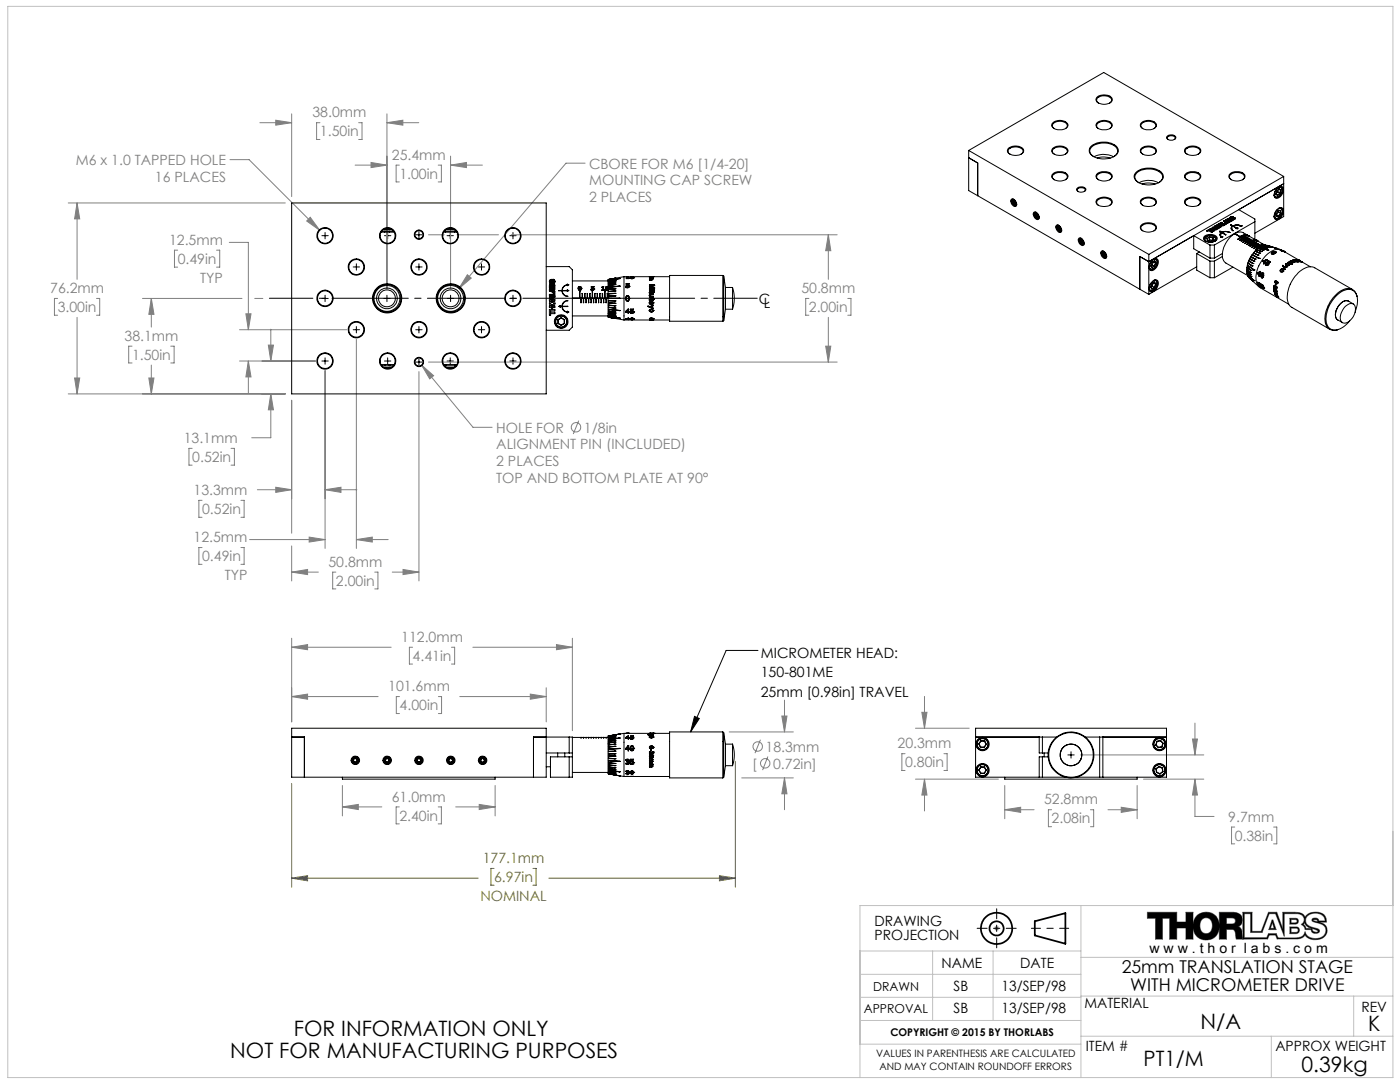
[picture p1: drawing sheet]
<svg xmlns="http://www.w3.org/2000/svg" width="279mm" height="216mm" viewBox="0 0 279 216" stroke-linecap="round" stroke-linejoin="round" font-family="sans-serif">
<defs><g id="words">
<g font-size="4.2">
<text x="58.6" y="206.8">FOR INFORMATION ONLY</text>
<text x="239.6" y="205.2">N/A</text>
<text x="273" y="205.8">K</text>
<text x="45.9" y="211">NOT FOR MANUFACTURING PURPOSES</text>
<text x="228.2" y="212.8">PT1/M</text>
<text x="259.8" y="213.9">0.39kg</text>
</g>
<g font-size="3.5">
<text x="223.9" y="194.2">25mm TRANSLATION STAGE</text>
<text x="225.6" y="197.7">WITH MICROMETER DRIVE</text>
</g>
<g font-size="2.8" fill="#808080">
<text x="62.4" y="23.4">38.0mm</text>
<text x="63.9" y="27.2">1.50in</text>
<text x="15.1" y="32.9">M6 x 1.0 TAPPED HOLE</text>
<text x="78.2" y="31.9">25.4mm</text>
<text x="79.7" y="35.7">1.00in</text>
<text x="117.6" y="33.6">CBORE FOR M6 [1/4-20]</text>
<text x="30.9" y="36.3">16 PLACES</text>
<text x="117.6" y="37">MOUNTING CAP SCREW</text>
<text x="117.6" y="40.4">2 PLACES</text>
<text x="33.7" y="48.9">12.5mm</text>
<text x="35.5" y="52.7">0.49in</text>
<text x="10" y="58.5">76.2mm</text>
<text x="40" y="56.5">TYP</text>
<text x="159.9" y="58.5">50.8mm</text>
<text x="11.5" y="62.3">3.00in</text>
<text x="161.4" y="62.3">2.00in</text>
<text x="24.8" y="68">38.1mm</text>
<text x="26.3" y="71.8">1.50in</text>
<text x="36.7" y="88.4">13.1mm</text>
<text x="99" y="86.3">HOLE FOR</text>
<text x="99" y="89.7">ALIGNMENT PIN (INCLUDED)</text>
<text x="116.5" y="86.3">1/8in</text>
<text x="38.4" y="92.2">0.52in</text>
<text x="99" y="93">2 PLACES</text>
<text x="38.6" y="98.8">13.3mm</text>
<text x="99" y="96.4">TOP AND BOTTOM PLATE AT 90°</text>
<text x="40.3" y="102.6">0.52in</text>
<text x="38.6" y="108.2">12.5mm</text>
<text x="40.3" y="112">0.49in</text>
<text x="65.5" y="113.1">50.8mm</text>
<text x="44.8" y="115.8">TYP</text>
<text x="67" y="116.9">2.00in</text>
<text x="80.1" y="128.1">112.0mm</text>
<text x="82.4" y="131.9">4.41in</text>
<text x="77.5" y="137.9">101.6mm</text>
<text x="79.8" y="141.7">4.00in</text>
<text x="179.1" y="149.3">20.3mm</text>
<text x="150.1" y="153.4">[</text>
<text x="152.8" y="150">18.3mm</text>
<text x="154.3" y="153.4">0.72in]</text>
<text x="180.6" y="153.1">0.80in</text>
<text x="78.2" y="160">61.0mm</text>
<text x="208.4" y="160.5">52.8mm</text>
<text x="79.7" y="163.8">2.40in</text>
<text x="209.9" y="164.3">2.08in</text>
<text x="245.1" y="164">9.7mm</text>
<text x="246.4" y="167.8">0.38in</text>
</g>
<g font-size="2.8">
<text x="151.4" y="60.6">C</text>
<text x="152.5" y="61.4">L</text>
<text x="151.8" y="131.4">MICROMETER HEAD:</text>
<text x="151.8" y="135.2">150-801ME</text>
<text x="151.8" y="139">25mm [0.98in] TRAVEL</text>
<text x="174.5" y="184.8">DRAWING</text>
<text x="174.5" y="187.6">PROJECTION</text>
<text x="229.4" y="190.2">w w w . t h o r l a b s . c o m</text>
<text x="187.9" y="193.2">NAME</text>
<text x="190.3" y="197.7">SB</text>
<text x="199.9" y="197.7">13/SEP/98</text>
<text x="203.6" y="193.2">DATE</text>
<text x="190.3" y="202.2">SB</text>
<text x="199.9" y="202.2">13/SEP/98</text>
<text x="216.4" y="201.2">MATERIAL</text>
<text x="271.7" y="201.8">REV</text>
<text x="216.7" y="209.7">ITEM #</text>
<text x="254.5" y="209.7">APPROX WEIGHT</text>
</g>
<g font-size="2.8" fill="#808000">
<text x="96.3" y="172.2">177.1mm</text>
<text x="95.9" y="179.8">NOMINAL</text>
<text x="98.6" y="176">6.97in</text>
</g>
<g font-size="2.5">
<text x="174.2" y="197.7">DRAWN</text>
<text x="172.4" y="202.2">APPROVAL</text>
</g>
<text font-size="2.1" x="177.7" y="206.8">COPYRIGHT © 2015 BY THORLABS</text>
<g font-size="2">
<text x="174.8" y="211">VALUES IN PARENTHESIS ARE CALCULATED</text>
<text x="175.5" y="213.5">AND MAY CONTAIN ROUNDOFF ERRORS</text>
</g>
</g></defs>
<g fill="none" stroke="#000" stroke-width=".35">
<path d="M206.5 183.8l6.1-1.6v6.1l-6.1-1.6z"/>
<circle cx="198.9" cy="185.2" r="3.1"/>
<circle cx="198.9" cy="185.2" r="1.4"/>
</g>
<g fill="none" stroke="#808080" stroke-width=".2">
<path d="M45.9 31.9h3.8l14.1 14.1M51.9 24.5h6.3M55 24l3.2 .5-3.2 .5zM58.2 22.7v16.5M63.9 24.5h-.7v3.3h.7M70.9 32.9h6.3M71.6 24.5h.6v3.3h-.6M74 32.4l3.2 .5-3.2 .5zM77.2 24.5l3.2-.5v1zM77.2 22.7v34.9M77.2 24.5h6.4M79.7 32.9h-.6v3.4h.6"/>
<path d="M87.5 32.9h.6v3.4h-.6M89.9 32.9l3.2-.5v1zM89.9 32.9h6.4M89.9 31.2v26.4M116.8 32.6h-3.8l-21.4 25M11.5 59.5h-.6v3.4h.6M13.6 40.5h43.3M15.4 40.5l.5 3.2h-1zM15.4 40.5v15.2M19.3 59.5h.6v3.4h-.6M28.4 59.5h19.9M30.2 59.5l.5 3.2h-1z"/>
<path d="M30.2 59.5v5.8M35.5 49.9h-.7v3.4h.7M43.2 49.9h.7v3.4h-.7M45.8 48.4h3.8v17.4M50.8 59.5h1.7M61.9 43.4l1.9 2.6-2.6-1.9zM85.5 46.8h3.2M91.2 46.8h8.3M93.3 54.8l.8 .7-2.5 2.1zM102 46.8h65.1M161.4 59.5h-.6v3.4h.6M165.3 46.8l.5 3.2h-1z"/>
<path d="M165.3 46.8v8.9M169.2 59.5h.6v3.4h-.6M13.6 78.6h43.3M14.9 75.4h1l-.5 3.2zM15.4 63.3v15.3M26.4 69.1h-.7v3.3h.7M29.7 75.4h1l-.5 3.2zM30.2 72.8v5.8M34.1 69.1h.6v3.3h-.6M47.8 72h15.2M47.8 65.8h21.4M49.1 62.6h1l-.5 3.2z"/>
<path d="M49.6 72l.5 3.2h-1zM49.6 72v6.4M53.6 68.9h1l-.6 3.1zM54 78.6l.6 3.2h-1zM54 78.6v8.7h-3.8M54 65.7v6.3M58.2 79.9v26.5M64.9 73.9v35.5M71.1 67.7v41.7M83.6 74.2v41.7M84.1 72.8l2.4 2.2-.7 .6zM84.1 72.8l10.3 12.5h3.8"/>
<path d="M85.5 72.2h81.6M164.8 69.1h1l-.5 3.1zM165.3 63.3v8.9M38.3 89.5h-.6v3.3h.6M40.3 99.8h-.6v3.4h.6M46.1 89.5h.7v3.3h-.7M48.1 99.8h.6v3.4h-.6M51.4 97.7h6.8M55 97.2l3.2 .5-3.2 .5zM64.9 97.7l3.2-.5v1zM64.9 97.7h6.3M115.5 83.9l-1.1 2.7"/>
<path d="M40.3 109.3h-.6v3.3h.6M48.1 109.3h.6v3.3h-.6M49.8 107.7h15.1M58.2 114.2l3.2-.6v1.1zM58.2 108.9v7M58.2 114.2h5.3M61.7 107.2l3.2 .5-3.2 .5zM67 114.2h-.6v3.3h.6M71.1 107.7l3.2-.5v1zM71.1 107.7h6.4M74.8 114.2h.6v3.3h-.6M78.3 114.2h5.3"/>
<path d="M80.4 113.6l3.2 .6-3.2 .5zM58.2 139l3.2-.5v1zM58.2 129.2l3.2-.6v1zM58.2 127.4v16.6M58.2 139h17.3M58.2 129.2h19.9M79.7 139h-.6v3.4h.6M82.3 129.2h-.6v3.3h.6M87.5 139h.6v3.4h-.6M90.1 129.2h.6v3.3h-.6M91.8 139h17.2M94.4 129.2h19.8"/>
<path d="M105.8 138.5l3.2 .5-3.2 .5zM109 137.2v6.8M111.1 128.6l3.1 .6-3.1 .4zM114.2 127.4v18.4M156.6 139.7v6.3M184.5 139v6.3M68.3 156.7v6.1M98.8 156.7v6.1M145.5 146h12.8M148 155.2h10.3M151.8 147.6l-1.1 2.7M153.2 151l-1 2.7"/>
<path d="M156 142.9h1.1l-.5 3.1zM156.6 155.2l.5 3.2h-1.1zM156.6 155.2v6.4M180.6 150.4h-.6v3.3h.6M182.7 155.5h16.5M182.7 145.3h10.7M184 142.1h1l-.5 3.2zM184.5 155.5l.5 3.1h-1zM184.5 155.5v6.3M188.4 150.4h.6v3.3h-.6M200.5 156.7v6.7M215.7 150.6h24.5"/>
<path d="M226.9 156.7v6.7M228.2 155.5h12M238 147.5h1l-.5 3.1zM238.5 155.5l.5 3.1h-1zM238.5 155.5v7.4h3.8M238.5 144.3v6.3M68.3 161l3.2-.5v1zM68.3 161h7.9M79.7 161h-.6v3.4h.6M87.5 161h.6v3.4h-.6M90.9 161h7.9M95.6 160.5l3.2 .5-3.2 .5z"/>
<path d="M200.5 161.6l3.2-.5v1zM200.5 161.6h5.9M209.9 161.6h-.7v3.4h.7M217.6 161.6h.7v3.4h-.7M221.1 161.6h5.8M223.8 161.1l3.1 .5-3.1 .5zM246.4 165h-.6v3.4h.6M254.2 165h.6v3.4h-.6M198.4 185.2h1M198.5 184.9l.7 .7M198.9 184.7v1M199.2 184.9l-.7 .7"/>
<path d="M229 182h5.8v2h1.9v-2h1.4v5.4h-1.4v-2.2h-1.9v2.2h-1.4v-4.2h-1.4v4.2h-1.4v-4.2h-1.6zM239.9 183.5a1.27 1.27 0 0 1 1.5-.2 1.27 1.27 0 0 1 .6 1.4 1.28 1.28 0 0 1-.7 1.4 1.28 1.28 0 0 1-1.5-.2 2.19 2.19 0 0 1 .1-2.4zM240.7 187.6a2.8 2.8 0 0 1-2.6-2.5 2.8 2.8 0 0 1 1.9-3 2.67 2.67 0 0 1 3.3 3.4 2.45 2.45 0 0 1-2.6 2.1M244.8 183.2h1.1a.6 .6 0 0 1 .7 .5 .6 .6 0 0 1-.7 .7h-1.1zM247.1 184.9a1.53 1.53 0 0 0 .8-1.9 1.53 1.53 0 0 0-1.8-1h-2.8v5.4h1.5v-1.9h1.2l.3 .1 .3 .5 .1 1.3h1.3M247.1 184.9a2.41 2.41 0 0 1 .9 2.2M247.1 184.9h.1M248 182h1.9v3.8h1.8l1.5-3.8h1.6l1.2 3.4v-3.4l3.3 .1 .8 .4 .4 .5a2.61 2.61 0 0 1 4-.1l.2 1.1h-1.5a1.71 1.71 0 0 1 1.7 1.7 1.71 1.71 0 0 1-1.6 1.7 2.53 2.53 0 0 1-2.8-.9 1.59 1.59 0 0 1-1.6 .9h-4l-.3-.8h-1.3l-.3 .8h-5zM248.3 182.3h1.3v3.8h2.3l1.4-3.8h1.3l1.7 4.5v-4.5h2.2a1.29 1.29 0 0 1 1.4 .4 1.29 1.29 0 0 1 .2 1.4l-.5 .4a1.09 1.09 0 0 1 .9 1h1.2a.89 .89 0 0 0 .7 .8 .89 .89 0 0 0 .9-.5l-.2-.4-1.5-.5a1.36 1.36 0 0 1-1-1.5 1.36 1.36 0 0 1 1.4-1.2 1.85 1.85 0 0 1 2.4 1.6h-1.2a.7 .7 0 0 0-.7-.6 .7 .7 0 0 0-.7 .5l.1 .1a5.7 5.7 0 0 1 2.5 1.2 1.7 1.7 0 0 1-1.9 2.3 1.84 1.84 0 0 1-2-1.4 1.54 1.54 0 0 1-1.9 1.2h-3.5l-.4-.8h-1.5l-.4 .8h-4.5zM253.9 183.6h.1l.7 1.9h-1.5zM253.9 184.1l.4 1.1h-.8zM257.4 183.2h1.2a.58 .58 0 0 1 .5 .6 .58 .58 0 0 1-.5 .6h-1.2z"/>
<path d="M257.4 185h1.3a.67 .67 0 0 1 .6 .6 .67 .67 0 0 1-.6 .7h-1.3zM257.7 183.5h1l.1 .5-.4 .1-.7 .1zM257.7 185.2h.9a.43 .43 0 0 1 .5 .4 .43 .43 0 0 1-.5 .5h-.9zM260.4 184a1.58 1.58 0 0 0 1.4 1.3h-1.2l-.2-.6-.3-.2zM261.9 185.3l1.1 .4a.63 .63 0 0 1-.7 .3 .63 .63 0 0 1-.4-.5zM262.1 183.6l.6-.1 .2 .4-.6-.1z"/>
<circle cx="115" cy="85.2" r=".94"/>
<circle cx="151.2" cy="149" r=".94"/>
<circle cx="152.7" cy="152.3" r=".94"/>
</g>
<path d="M205.8 185.2h7.5" fill="none" stroke="#000" stroke-width=".2" stroke-dasharray="15.2 1.3 1.3 1.3" stroke-dashoffset="13.4"/>
<path d="M195 185.2h7.8M198.9 181.3v7.8" fill="none" stroke="#000" stroke-width=".2" stroke-dasharray="15.2 1.3 1.3 1.3" stroke-dashoffset="13.2"/>
<g fill="none" stroke="#c0c0c0" stroke-width=".2">
<path d="M1.6 1.3h276.4v213.7h-276.4zM171.6 189.8h44.1M171.6 199h44.1M171.6 194.4h44.1M186.1 189.8v13.8M198.2 189.8v13.8M215.7 198.8h62.3M215.7 180.7v34.3M215.7 191h62.3M270.2 198.8v8M278 180.7h-106.4v34.3M171.6 203.6h44.1"/>
<path d="M171.6 208.4h44.1M215.7 206.8h62.3M253.7 206.8v8.2"/>
</g>
<path d="M229 182h5.8v2h1.9v-2h1.4v5.4h-1.4v-2.2h-1.9v2.2h-1.4v-4.2h-1.4v4.2h-1.4v-4.2h-1.6zM238.9 182.6a2.76 2.76 0 0 1 4.4 1.4 2.76 2.76 0 0 1-3 3.5 2.86 2.86 0 0 1-2.2-2 2.86 2.86 0 0 1 .8-2.9zM240 183.4a1.76 1.76 0 0 0 .6 2.9 1.49 1.49 0 0 0 1.3-2.2 1.2 1.2 0 0 0-1.9-.7zM243.3 182h2.8a1.53 1.53 0 0 1 1.8 1 1.53 1.53 0 0 1-.8 1.9l.4 .2 .3 .5 .2 1.8h-1.3l-.2-1.5-.5-.4h-1.2v1.9h-1.5zM244.8 183.2v1.2h1.3l.4-.3 .1-.5-.3-.3zM248 182v5.4h5l.3-.8h1.3l.3 .8h4.1a1.74 1.74 0 0 0 1.5-.9 2.66 2.66 0 0 0 3.8 .4 1.64 1.64 0 0 0 .5-1.8 1.64 1.64 0 0 0-1.6-1.1h1.5a1.88 1.88 0 0 0-2.3-2 2.15 2.15 0 0 0-1.9 1 1.74 1.74 0 0 0-2-1h-2.5v3.4l-1.2-3.4h-1.6l-1.5 3.8h-1.8v-3.8zM260.4 184a1.58 1.58 0 0 0 1.4 1.3h-1.2l-.2-.6a.23 .23 0 0 1-.3-.3 .23 .23 0 0 1 .3-.2zM248.3 182.3h1.3v3.8h2.3l1.4-3.8h1.3l1.7 4.5v-4.5h2.2a1.37 1.37 0 0 1 1.8 1.2l-.2 .6-.5 .4 .7 .4 .2 .6h1.2l.1 .5 .4 .2h.8l.3-.3a.62 .62 0 0 0-.7-.7h-.1a2.13 2.13 0 0 1-1.9-1.3 1.61 1.61 0 0 1 1.9-1.7 1.67 1.67 0 0 1 1.9 1.6h-1.2l-.1-.4-.4-.2-.7 .1a.42 .42 0 0 0-.1 .5 .42 .42 0 0 0 .5 .2l.3 .1a1.83 1.83 0 0 1 1.9 1.4 1.83 1.83 0 0 1-2.2 1.8 1.82 1.82 0 0 1-1.9-1.4 1.54 1.54 0 0 1-1.9 1.2h-3.5l-.4-.8h-1.5l-.4 .8h-4.5zM261.9 185.3l.7 .2a.34 .34 0 0 1 .4 .4l-.5 .1-.5-.2zM262.1 183.6h.8a.2 .2 0 0 1 0 .3 .2 .2 0 0 1-.3-.1zM253.9 184.1l-.4 1.1h.8zM253.9 183.6h.1l.7 1.9h-1.5zM257.4 183.2l1.5 .1 .2 .3-.1 .5-.4 .3h-1.2zM257.7 183.5v.6h.9l.2-.1 .1-.3-.3-.2zM257.4 185l1.7 .1 .2 .4v.4l-.6 .4h-1.3zM257.7 185.2v.9h1l.4-.3-.1-.5-.2-.1z" fill-rule="evenodd" fill="#000"/>
<g fill="none" stroke="#000" stroke-width=".2">
<path d="M64.2 59.5h1.3M64.2 47h1.3M64.9 46.4v1.3M64.9 58.9v1.3M70.5 53.3h1.3M71.1 52.6v1.3M76.6 59.5h1.3M76.7 47h1.3M77.2 58.9v1.3M77.4 46.4v1.3M83 46.8h1.2M83 53.3h1.2"/>
<path d="M83.6 46.2v1.3M83.6 52.6v1.3M89.2 47h1.3M89.3 59.5h1.3M89.9 46.4v1.3M89.9 58.9v1.3M95.5 53.3h1.2M96.1 52.6v1.3M101.7 59.5h1.3M101.7 47h1.3M102.4 46.4v1.3M102.4 58.9v1.3"/>
<path d="M64.2 72h1.3M64.9 71.4v1.3M70.5 65.8h1.3M71.1 65.2v1.2M76.7 72h1.3M77.4 71.4v1.3M83 65.8h1.2M83 72.2h1.2M83.6 65.2v1.2M83.6 71.6v1.3M89.2 72h1.3M89.9 71.4v1.3"/>
<path d="M95.5 65.8h1.2M96.1 65.2v1.2M101.7 72h1.3M102.4 71.4v1.3M151.3 129.8h-6.4l-7.1 16.2M138.6 142.9l1 .5-1.8 2.6zM213.1 150.6h1.3M213.7 150v1.3"/>
</g>
<path d="M58.2 156.4v20.6M146.8 151.9v25.1M58.2 175.2l3.2-.5v1.1zM58.2 175.2h37.2M98.6 173.3h-.6v3.3h.6M106.4 173.3h.6v3.3h-.6M109.5 175.2h37.3M143.6 174.7l3.2 .5-3.2 .6z" fill="none" stroke="#808000" stroke-width=".2"/>
<path d="M151.1 59.5h-97.3" fill="none" stroke="#000" stroke-width=".2" stroke-dasharray="15.2 1.3 1.3 1.3" stroke-dashoffset="6.6"/>
<path d="M138.6 142.9l1 .5-1.8 2.6z" fill="#000"/>
<path d="M58.2 175.2l3.2-.5v1.1zM143.6 174.7l3.2 .5-3.2 .6z" fill="#808000"/>
<path d="M84.1 72.8l1.7 2.8 .7-.6zM89.9 32.9l3.2-.5v1zM74 32.4l3.2 .5-3.2 .5zM77.2 24.5l3.2-.5v1zM55 24l3.2 .5-3.2 .5zM61.9 43.4l-.7 .7 2.6 1.9zM29.7 75.4h1l-.5 3.2zM30.2 59.5l.5 3.2h-1zM54 78.6l.6 3.2h-1zM53.6 68.9h1l-.6 3.1zM49.6 72l.5 3.2h-1zM49.1 62.6h1l-.5 3.2zM15.4 40.5l.5 3.2h-1zM14.9 75.4h1l-.5 3.2zM55 97.2l3.2 .5-3.2 .5zM64.9 97.7l3.2-.5v1zM61.7 107.2l3.2 .5-3.2 .5zM71.1 107.7l3.2-.5v1zM58.2 114.2l3.2-.6v1.1zM80.4 113.6l3.2 .6-3.2 .5zM164.8 69.1h1l-.5 3.1zM165.3 46.8l.5 3.2h-1zM93.3 54.8l-1.7 2.8 2.5-2.1zM68.3 161l3.2-.5v1zM95.6 160.5l3.2 .5-3.2 .5zM156 142.9h1.1l-.5 3.1zM156.6 155.2l.5 3.2h-1.1zM58.2 139l3.2-.5v1zM105.8 138.5l3.2 .5-3.2 .5zM58.2 129.2l3.2-.6v1zM111.1 128.6l3.1 .6-3.1 .4zM184.5 155.5l.5 3.1h-1zM184 142.1h1l-.5 3.2zM200.5 161.6l3.2-.5v1zM223.8 161.1l3.1 .5-3.1 .5zM238.5 155.5l.5 3.1h-1zM238 147.5h1l-.5 3.1z" fill="#808080"/>
<g fill="none" stroke="#000" stroke-width=".2">
<path d="M218.9 19.5a2.26 2.26 0 0 1 3 .1 .99 .99 0 0 1-1.1 1.2 1.81 1.81 0 0 1-2.1-.8zM193.3 31.5l1.8 1v6.6M193.3 30v8l1.8 1.1M193.3 30l36 20.8M193.3 30l27-15.5 35.9 20.7M195.1 39.1l32.4 18.6M201.3 29.5a2.26 2.26 0 0 1 3 .3 1.14 1.14 0 0 1-1.5 1.2 1.42 1.42 0 0 1-1.8-1zM201.6 30.8a.69 .69 0 0 1-.4-.8 .69 .69 0 0 1 .6-.5 1.99 1.99 0 0 1 2.4 .5l-.1 .5-.3 .3M201.9 39.8a.94 .94 0 0 1 .8 1.4 .96 .96 0 0 1-.8-1.4zM202.1 39.8l-.1 .4M202.4 39.8a.38 .38 0 0 0-.5 .1 .38 .38 0 0 0 .1 .5 .52 .52 0 0 0 .3 .6 .52 .52 0 0 0 .6-.2v-.1M210 34.8a2.11 2.11 0 0 1 3.1 .3 1.76 1.76 0 0 1-2.5 .8 .74 .74 0 0 1-.6-1.1z"/>
<path d="M210 29.7a2.11 2.11 0 0 1 3.1 .3 1.76 1.76 0 0 1-2.5 .8 .74 .74 0 0 1-.6-1.1zM210 24.6a2.04 2.04 0 0 1 3.1 .3 1.42 1.42 0 0 1-1.7 1 1.14 1.14 0 0 1-1.5-1.2zM210.4 35.9a.69 .69 0 0 1-.4-.8 .69 .69 0 0 1 .6-.5 1.71 1.71 0 0 1 2.4 .7l-.4 .6M210.4 30.8a.69 .69 0 0 1-.4-.8 .69 .69 0 0 1 .6-.5 1.95 1.95 0 0 1 2.4 .5l-.1 .5-.3 .3M210.4 25.6a.67 .67 0 0 1-.4-.7 .67 .67 0 0 1 .6-.5 1.74 1.74 0 0 1 2.4 .6l-.1 .4-.3 .2M214.9 37.7a1.2 1.2 0 0 1 1.8 0 1.04 1.04 0 0 1-.9 .6 1.04 1.04 0 0 1-1-.5zM215.2 38.2a.41 .41 0 0 1-.1-.5 .41 .41 0 0 1 .4-.2 .68 .68 0 0 1 1 .6l-.1 .1M217.6 29.3a4.1 4.1 0 0 1 5.4 .1 1.28 1.28 0 0 1-.9 1.9 4 4 0 0 1-4.6-.7l-.1-.6zM218.3 31.3a1.23 1.23 0 0 1-.8-1.3 1.23 1.23 0 0 1 1-1.1 3.9 3.9 0 0 1 4.3 .6 1.16 1.16 0 0 1-.5 1.8M218.3 31.3a4.1 4.1 0 0 1 3.9 0M218.9 34.8a2.26 2.26 0 0 1 3 .1 1.18 1.18 0 0 1-1.4 1.2 1.42 1.42 0 0 1-1.8-1zM218.9 24.6a2.04 2.04 0 0 1 3.1 .3 1.37 1.37 0 0 1-1.8 1 1.09 1.09 0 0 1-1.4-1.2z"/>
<path d="M219 31.5a4 4 0 0 1 2.6 0M219 39.7a2.26 2.26 0 0 1 2.9 .3 1.14 1.14 0 0 1-1.4 1.2 1.36 1.36 0 0 1-1.8-1zM219.3 35.9a.69 .69 0 0 1-.4-.8 .69 .69 0 0 1 .6-.5 1.74 1.74 0 0 1 2.4 .7l-.5 .6M219.3 25.6a.67 .67 0 0 1-.4-.7 .67 .67 0 0 1 .6-.5 1.77 1.77 0 0 1 2.4 .6l-.5 .6M219.3 20.6a.69 .69 0 0 1-.4-.8 .69 .69 0 0 1 .6-.5 1.74 1.74 0 0 1 2.4 .7l-.5 .6M226.6 34.5a4 4 0 0 1 5.3 .1 1.24 1.24 0 0 1-.8 1.9 4 4 0 0 1-4.6-.7l-.2-.7zM227.3 36.4a1.23 1.23 0 0 1-.8-1.2 1.23 1.23 0 0 1 1-1.1 3.7 3.7 0 0 1 4.5 .8 1.26 1.26 0 0 1-.7 1.5M227.3 36.5a4.1 4.1 0 0 1 3.9 0M227.7 39.9a2.16 2.16 0 0 1 3.1 .1 1.13 1.13 0 0 1-1.5 1.2 1.36 1.36 0 0 1-1.7-1zM227.7 24.6a2 2 0 0 1 3.1 .3 1.36 1.36 0 0 1-1.7 1 1.14 1.14 0 0 1-1.5-1.2zM227.7 29.7a2.16 2.16 0 0 1 3.1 .1 1.13 1.13 0 0 1-1.5 1.2 1.42 1.42 0 0 1-1.7-1zM227.9 36.7a4 4 0 0 1 2.6 0"/>
<path d="M228.1 30.8a.69 .69 0 0 1-.4-.8 .69 .69 0 0 1 .6-.5 1.95 1.95 0 0 1 2.3 .5v.5l-.3 .3M228.1 25.6a.67 .67 0 0 1-.4-.7 .67 .67 0 0 1 .6-.5 1.74 1.74 0 0 1 2.4 .6l-.1 .4-.3 .2M232.8 27.3a1.17 1.17 0 0 1 1.9 .1 1.03 1.03 0 0 1-.9 .6 1.03 1.03 0 0 1-1-.6zM233.2 27.8a.42 .42 0 0 1-.2-.5 .42 .42 0 0 1 .5-.2 .66 .66 0 0 1 1 .6l-.1 .1M236.5 34.8a2.26 2.26 0 0 1 3.1 .1 1.18 1.18 0 0 1-1.4 1.2 1.42 1.42 0 0 1-1.8-1zM236.7 39.7a2.26 2.26 0 0 1 2.9 .3 1.14 1.14 0 0 1-1.4 1.2 1.36 1.36 0 0 1-1.8-1zM236.7 29.5a2.26 2.26 0 0 1 2.9 .3 .92 .92 0 0 1-.9 1.1 1.94 1.94 0 0 1-2.3-.7zM236.9 35.9a.69 .69 0 0 1-.4-.8 .69 .69 0 0 1 .7-.5 1.74 1.74 0 0 1 2.3 .7l-.4 .6M236.9 30.8a.69 .69 0 0 1-.4-.8 .69 .69 0 0 1 .7-.5 1.99 1.99 0 0 1 2.3 .5l-.1 .5-.3 .3M245.4 34.8a2.21 2.21 0 0 1 3 .1 1.17 1.17 0 0 1-1.4 1.2 1.42 1.42 0 0 1-1.7-1zM245.7 35.9a.69 .69 0 0 1-.3-.8 .69 .69 0 0 1 .6-.5 1.71 1.71 0 0 1 2.4 .7l-.4 .6M254.3 38.9a.49 .49 0 0 0 .3 .5 .49 .49 0 0 0 .5-.2"/>
<path d="M254.4 39.3h.1M254.6 38.7l.4 .2M254.7 37.8a.63 .63 0 0 1 .6-.4 .63 .63 0 0 1 .6 .3 1.41 1.41 0 0 1-1.3 1.6 .99 .99 0 0 1 .1-1.5zM254.8 37.6a.7 .7 0 0 1 .8-.4 .7 .7 0 0 1 .6 .8 1.52 1.52 0 0 1-1.7 1.5 1.42 1.42 0 0 1 .3-1.9zM255 38.9v.1M255 38.3l-.3 .3M255 38.3l.4 .2M255.1 37.8l-.1 .5M255.2 37.3a.59 .59 0 0 1 .7 .1 .59 .59 0 0 1 0 .8 1.23 1.23 0 0 1-1.5 1.1l-.1-.4M255.2 37.3a.49 .49 0 0 1 .5 .1 .49 .49 0 0 1 .2 .5M255.2 37.7l.4 .2M255.4 38.5l.1 .1"/>
<path d="M255.4 38.5l-.4 .4M255.5 38.6l-.5 .4M255.6 37.3h.1M255.6 37.9l-.2 .6M255.7 37.9l-.4-.3-.5 .5-.2 .7 .4 .2M255.7 37.9l-.2 .7M255.7 37.9h-.1M255.9 37.9h.1M256.2 35.2v8l-5.8 3.3M256.2 35.2l-26.9 15.6M58.2 40.5h50.8v38.1h-50.8zM64.8 45.5h.1"/>
<path d="M76.1 46.3h2.6M76.2 46.1h2.3M76.6 45.8h1.6M76.8 45.6v.2M76.8 46.1v.2M77.3 45.5h.2M77.7 46.1l.1 .2M77.7 45.6v.2M88.5 46.3h2.7M88.7 46.1h2.3M88.8 46.1l.1 .2M89 45.8h1.7"/>
<path d="M89.7 45.5h.3M90.8 46.1l-.1 .2M102.3 45.5h.1M109 53.2h4.6l.6 .6v11.5l-.6 .6h-4.6M109.6 56.2l.3 .4-.2 .2-.1 .7h.7l-.7 .2v.4l.8 .2v.4h-.8v.4h1.1M109.8 55.9l.2-.1-.1 .4 .1 .1a.39 .39 0 0 1 .2-.4 .39 .39 0 0 1 .5 .1v.3l-.3 .3 .3 .3v.8h-.2l.2 1.3h-1v-.2h.8v-.5l-.8-.3v-.2l.9-.4h-.9v-.4a.24 .24 0 0 1 .1-.3 .24 .24 0 0 1 .3 .1l.4-.5v-.2h-.2a.39 .39 0 0 1-.4 .5l-.2-.4zM109.9 59.4h.2v.4h-.2zM110 56.9h.1v.3h-.2zM110 56.9l.1 .3zM110 56.1v.2zM110 57.9l.3-.2v.4zM110 56.1h.1"/>
<path d="M110.1 56.1a.4 .4 0 0 1 .6-.3 .4 .4 0 0 1 0 .6l-.1 .2 .1 .3v.8l-.1 .1v.2l.1 .1v1.2l-.4 .1v.4h.4v.2h-1.1v-.5a.33 .33 0 0 1 .3-.4 .33 .33 0 0 1 .3 .2M110.1 56.1h.1M110.1 56.1v-.4l-.4 .1-.1 .4M110.1 57.9l.2-.1v.2zM110.2 59.3h.1M110.3 57l.2-.1v.3h-.2M110.3 56.8l.2 .1v.3h-.3zM110.3 56.3v.3l-.2 .1zM110.4 56.1l.1 .1-.2 .1zM110.7 59.1l-.5 .2M111.5 58h.6a1.14 1.14 0 0 1 1.2-1.2l-.1-.1 .3 .1-.3 .2 .1-.1a1.08 1.08 0 0 0-1.1 1.1h1.1l-.1-.2 .3 .2-.3 .1 .1-.1h-1.1a1.22 1.22 0 0 0 1.1 1.2 1.2 1.2 0 0 1-1.2-1.2zM114.2 56.1h7.2"/>
<path d="M114.2 59.5h7.2M115.4 57.5a.33 .33 0 0 0 .3 .5 .33 .33 0 0 0 .3-.5M115.4 57.5h.1M115.5 57.5v.3M115.5 57.5l.1-.2h.3v.2M115.5 57.5h.1M115.5 57.8l.2 .1M115.5 57.8h.1M115.7 58.1v1.2zM115.7 58.1h.1M115.7 57.2l.3 .1v.2M115.7 57.2l-.3 .1v.2"/>
<path d="M115.7 57.9h.1M115.7 57.2h.1M115.9 57.8l-.2 .1M115.9 57.8h.1M115.9 57.5v.3M115.9 57.5h.1M115.9 59.8l.1 .6zM116 57.5h.1M116.2 58.6v.7zM116.4 59.8l.1 .6zM116.7 58.6v.7zM116.9 59.8l.1 .6z"/>
<path d="M117.2 58.6v.7zM117.4 59.8l.1 .6zM117.7 58.6l.1 .7zM117.9 59.8l.1 .6zM118 57.8l.2 .1M118 57.8h.1M118.1 57.5v-.2l.4-.1h-.5v.4l.3-.1 .1 .2M118.1 57.5h.1M118.2 58.1l.1 1.2zM118.2 58.1h.1M118.2 57.5h.2M118.2 57.9h.1"/>
<path d="M118.2 57.5h.1M118.4 57.8l-.2 .1M118.4 57.8h.1M118.4 57.5l.1 .2M118.4 57.7v.1M118.4 59.8l.1 .6zM118.4 57.7h.1M118.4 57.5h.1M118.5 57.7a.29 .29 0 0 1-.2 .3 .29 .29 0 0 1-.3-.2M118.5 57.7h.1M118.7 58.6v.7zM118.9 59.8l.1 .6z"/>
<path d="M119.2 58.6v.7zM119.5 59.8v.6zM119.7 58.6v.7zM119.9 59.8l.1 .6zM120.2 58.6l.1 .7zM120.3 57.3l-.2 .1h.2v.5M120.3 57.3h.1M120.3 57.9h-.2h.5h-.2M120.3 57.9h.1M120.3 57.2v.1M120.3 57.2l.1 .7M120.3 57.2h.1"/>
<path d="M120.4 57.9h.1M120.4 59.8l.1 .6zM120.7 58.1l.1 1.2zM120.7 58.1h.1M120.8 57.5a.31 .31 0 0 0 .2 .4 .31 .31 0 0 0 .4 0M120.8 57.5h.1M120.9 59.8l.1 .6zM120.9 57.5l.1 .3M120.9 57.5l.1-.2h.3v.2M120.9 57.5h.1M121 57.8l.1 .1M121 57.8h.1"/>
<path d="M121.1 57.2l.3 .1M121.1 57.2l-.2 .1-.1 .2M121.1 57.9h.1M121.1 57.2h.1M121.2 58.6v.7zM121.3 57.8l-.2 .1M121.3 57.8h.1M121.3 57.5v.3M121.3 57.5h.1M121.4 59.5h2.2M121.4 59.5h.1M121.4 60l1.3 .1"/>
<path d="M121.4 59.1h.1M121.4 60h.1M121.4 58.6h.1M121.4 58.2h.1M121.4 57.7h.1M121.4 57.3h.1M121.4 57h.1M121.4 56.7h.1M121.4 56.4h.1M121.4 56.1h.1M121.4 56h.1M121.4 55.8h.1"/>
<path d="M121.4 60h1.3M122.7 58v.1M122.7 57.6h.1M122.7 58.5v.1M122.7 59v.1M122.7 55.9h.1M122.7 56.4v.1M122.7 55.5h.1M122.7 55.6h.1M122.7 59l-1.3 .1M122.7 59h.1M122.7 59.1h.1"/>
<path d="M122.7 58.5l-1.3 .1M122.7 58.5h.1M122.7 58.6h.1M122.7 58l-1.3 .2M122.7 58h.1M122.7 58.1h.1M122.7 56.8h.1M122.7 56.8l-1.3 .2M122.7 56.5h.1M122.7 56.4l-1.3 .3M122.7 56.4h.1M122.7 56.2h.1"/>
<path d="M122.7 56.1l-1.3 .3M122.7 56.1v.1M122.7 56.1h.1M122.7 58.1l-1.3 .1M122.7 57.6l-1.3 .1M122.7 58.6h-1.3M122.7 59.1h-1.3M122.7 56.2l-1.3 .2M122.7 55.9l-1.3 .2M122.7 56.5l-1.3 .2M122.7 55.5l-1.3 .3M122.7 55.6l-1.3 .2"/>
<path d="M123.6 57.1h.1M123.6 57.1l-2.2 .2M123.6 55.6h.1M123.6 59.5h.1M123.6 55.6l-2.2 .4M124.5 55.2v8.7M124.5 55.2l-3.1 .6v7.5l3.1 .6M124.5 55.2h9.1M124.9 59.5l.1 .5 .2 .1M124.9 59.5h.1M124.9 57.3l.3 .1M124.9 57.3h.1"/>
<path d="M125 55.3h.1M125 55.3v.1M125 55.6h.1M125 55.6h.5M125 59.5l.2 .5 .2-.1v-.4M125 59.5l.2-.4 .2 .1v.3M125 59.5h.1M125.1 56.9h.1M125.1 56.9v-.2l.5-.1h-.6v.4l.4 .2M125.1 55.3h.1M125.2 56.9h.2M125.2 55.3h-.1"/>
<path d="M125.2 55.4v.2M125.2 55.3l.1 .3M125.2 57.4h.1M125.2 56.9h.1M125.2 55.6h.1M125.2 55.3h.1M125.2 59l.3 .1 .1 .4M125.2 59l-.2 .1-.1 .4M125.2 59h.1M125.3 55.6h.1M125.3 55.3l-.3 .1M125.4 57.3l-.2 .1"/>
<path d="M125.4 57.3h.1M125.4 56.9l.2 .3M125.4 57.2v.1M125.4 59.5h.1M125.4 57.2h.1M125.4 56.9h.1M125.5 55.6h.1M125.6 59.5l-.1 .5-.3 .1M125.6 57.2a.37 .37 0 0 1-.3 .2 .37 .37 0 0 1-.4-.1M125.6 59.5h.1M125.6 57.2h.1M125.8 55.4l.2 .2 .5-.2"/>
<path d="M125.8 55.4h.1M125.9 55.4v.1M125.9 55.4l.1-.1 .3 .1M125.9 55.4h.1M125.9 55.5l.2 .1M125.9 55.5h.1M126.1 55.3l.4 .1M126.1 55.3l-.3 .1M126.1 55.6h.1M126.1 55.3h.1M126.3 55.5l-.2 .1M126.3 55.5h.1"/>
<path d="M126.3 55.4v.1M126.3 55.4h.1M126.5 55.4h.1M129.6 58.9l.1 .3M129.6 59.8h.1M129.6 58.9h.1M129.6 58.4h.1M129.6 58.4l.1 .2M129.6 59.8v.2M129.6 55.5l.6 .1zM129.6 55.7h.1M129.6 55.7l.5 .1"/>
<path d="M129.6 55.2l.5 .1M129.6 55.3v.1M129.6 57.8h.8v.2h-.8zM129.6 60h.1M129.6 55.3h.5M129.6 55.2h.1M129.7 55.2h.1M129.7 59.2l-.1 .1h.8v-.1h-.6M129.7 59l.1 .2M129.7 59h.1M129.7 59.2h.1M129.7 58.6h.1"/>
<path d="M129.7 60h.1M129.7 59.9h.1M129.7 58.5h.1M129.7 58.5v.1M129.7 59.9v.1M129.8 59.7l-.1 .2M129.8 59.7h.1M129.8 59.2h.1M129.9 58.2l-.3 .2M129.9 58.7h.5v.1h-.6l-.1 .2M129.9 58.7l-.3 .2M129.9 58.7h.1"/>
<path d="M129.9 58.2h.1M129.9 58.2h.3M129.9 57.2l.7 .2v.2h-1v-.1h.9M129.9 57.2h.1M129.9 55.3h.2M129.9 55.4h.2M129.9 59.7h.1M129.9 55.7h.2M129.9 55.8h.1M129.9 55.7h.1M129.9 55.4h.1M129.9 55.3h.1"/>
<path d="M129.9 59.7h.3M130 55.4h.1M130.1 55.6l-.2 .1M130.1 55.8h-.2M130.1 55.4h.1M130.1 55.3h.1M130.1 55.6v.1M130.1 55.8h.1M130.1 55.7l.1 .1M130.1 55.6h.1M130.1 55.7h.1M130.2 55.2l-.1 .1"/>
<path d="M130.2 55.8l-.6 .1 .3-.1M130.2 55.6l-.1 .1M130.2 55.4l-.6 .1 .3-.1M130.2 55.3l-.1 .1M130.2 55.2h.1M130.2 55.6h.1M130.2 55.4h.1M130.2 55.3h.1M130.2 58.2h.2M130.2 59.7v.3l.2-.3M130.2 59.7h.1M130.2 58.2h.1"/>
<path d="M130.3 55.2h.1M130.4 58.2h.2v.1h-.2v.3l-.2-.3h-.4l-.1 .2M130.4 59.7h.2v-.1h-.7l-.3 .2M130.4 59.7h.1M130.4 58.2h.1M130.4 55.2h.1M130.5 56.9h-.9v-.1h1v.2l-.7 .2M130.5 56.9l-.9 .3 .9 .3M130.5 57.8l.1 .2zM130.5 57.5h.1M130.5 56.9h.1M144.3 55h-10.7v9.1h10.7"/>
<path d="M144.3 55v9.1M144.3 55l.1 .1M144.4 55.1v8.9M144.4 55.1l.4 2.3M144.8 57.4v4.3M144.8 57.4h1.4M146.2 57.4a6.8 6.8 0 0 1 0 4.3M146.2 57.4v4.3M202 40a.56 .56 0 0 1 .7 .2 .56 .56 0 0 1-.1 .8 .82 .82 0 0 1-.6-1zM202 40.1l.1 .4M202 40.1l.3-.1 .4 .3v.4l-.2 .2M202 40.1h.2"/>
<path d="M202.1 40.5l.4 .4M202.2 40.1l.1 .4M202.3 40.5l.2 .2M202.3 40.5h-.2M202.4 40.9l.4 .1M202.4 40l-.2 .1M202.5 40.7v.2M202.6 40.3l-.3 .2M202.7 40.6l-.2 .1M206.3 42.4a.81 .81 0 0 1 .8 .2 .81 .81 0 0 1 .3 .8 .42 .42 0 0 1-.3 .4 .42 .42 0 0 1-.5-.2l-.3-.5zM206.5 42.5a.59 .59 0 0 1 .7 .3 .59 .59 0 0 1-.1 .7 .79 .79 0 0 1-.6-1zM206.5 42.8l.2 .5"/>
<path d="M206.5 42.8h.2M206.6 42.4l-.2 .4M206.7 42.5l.3 .2M206.7 42.5l-.2 .3M206.7 42.5l.1 .1M206.7 42.8l.1 .3M206.7 43.3l.4 .2M206.8 42.6l.2 .1M206.8 42.6l-.1 .2M206.8 43.1l.3 .2M206.8 43.1l-.1 .2M206.9 43.5l.4 .1"/>
<path d="M206.9 42.4a.38 .38 0 0 0-.5 .1 .38 .38 0 0 0 0 .5 .57 .57 0 0 0 .4 .5 .57 .57 0 0 0 .6-.1v-.1M206.9 42.7l-.2 .1M207 42.7l.2 .5-.1 .3M207.1 43.3v.2M207.2 43l-.4 .1M207.2 43.1l-.1 .2M210.9 44.9a.94 .94 0 0 1 .8 1.5 .96 .96 0 0 1-.8-1.5zM211 45.4l.2-.3 .4 .3 .1 .5-.2 .2M211 45.4l.1 .4M211 45.4h.2M211 45.1a.61 .61 0 0 1 .7 .3 .61 .61 0 0 1-.1 .7 .76 .76 0 0 1-.6-1zM211.1 44.9l-.1 .5"/>
<path d="M211.1 45.8l.4 .3M211.2 45.4l.1 .3M211.3 45.7l-.2 .1M211.3 45.7l.3 .2M211.3 46.1l.5 .1M211.3 45a.44 .44 0 0 0-.5 .2 .44 .44 0 0 0 .2 .6 .44 .44 0 0 0 .4 .4 .44 .44 0 0 0 .5-.3M211.3 45.2l-.1 .2M211.4 45.3l-.2 .1M211.6 45.9l-.1 .2M211.6 45.5l-.3 .2M211.7 45.8l-.1 .1M215.3 47.5a.96 .96 0 0 1 .9 1.4 .94 .94 0 0 1-.9-1.4z"/>
<path d="M215.5 47.9l.1 .4M215.5 47.9l.3-.2 .3 .4 .1 .4-.3 .1M215.5 47.9h.2M215.5 47.6l-.1 .3M215.5 47.7a.6 .6 0 0 1 .7 .3 .6 .6 0 0 1-.2 .7 .75 .75 0 0 1-.5-1zM215.6 48.3l.3 .3M215.7 47.9l.1 .3M215.8 48.2l.2 .3M215.8 48.2l-.2 .1M215.8 47.6a.46 .46 0 0 0-.5 .3 .46 .46 0 0 0 .2 .5l.1 .1a.4 .4 0 0 0 .4 .3 .4 .4 0 0 0 .4-.3M215.9 48.7l.4 .1M215.9 47.8l-.2 .1"/>
<path d="M216 48.5l-.1 .1M216.1 48l-.3 .2M216.2 48.4l-.2 .1M219.3 41a.69 .69 0 0 1-.4-.8 .69 .69 0 0 1 .6-.5 1.82 1.82 0 0 1 2.4 .7l-.5 .6M219.8 50.1a.89 .89 0 0 1 .9 .5 .89 .89 0 0 1-.1 1 1.01 1.01 0 0 1-.8-1.5zM220 50.3a.59 .59 0 0 1 .6 .3 .59 .59 0 0 1 0 .7 .69 .69 0 0 1-.6-1zM220 50.4l.3-.1 .3 .4M220 50.4l.1 .5M220 50.4l.2 .1M220.1 50.1l-.2 .5M220.1 50.9l.3 .3M220.2 50.5v.3"/>
<path d="M220.2 50.8l-.1 .1M220.2 50.8l.3 .2M220.3 50.2a.38 .38 0 0 0-.4 .1 .38 .38 0 0 0 0 .5 .62 .62 0 0 0 .9 .5l.1-.2M220.3 51.3l.5 .1M220.3 50.4l-.1 .1M220.5 51l-.1 .2M220.6 50.7l.1 .4-.3 .1M220.6 50.6l-.4 .2M220.7 51h-.2M220.7 50.9l-.2 .1M227.5 57.7l1.8 1M227.7 45a2.21 2.21 0 0 1 3.1 .1 .99 .99 0 0 1-1.2 1.2 1.72 1.72 0 0 1-2-.8z"/>
<path d="M228.1 46.1a.69 .69 0 0 1-.4-.8 .69 .69 0 0 1 .6-.5 1.71 1.71 0 0 1 2.4 .7l-.4 .6M228.1 41a.69 .69 0 0 1-.4-.8 .69 .69 0 0 1 .6-.5 1.79 1.79 0 0 1 2.4 .7l-.1 .3-.3 .3M229.3 50.8v7.9M229.3 53.3a.51 .51 0 0 0 .3 .5 .51 .51 0 0 0 .6-.1M229.3 57.6a.51 .51 0 0 0 .4 .4 .51 .51 0 0 0 .5-.1M229.4 53.7h.2M229.4 57.9l.2 .1M229.8 52.1a.61 .61 0 0 1 .9-.3 .61 .61 0 0 1 .2 1 .96 .96 0 0 1-1.4 .8 1.21 1.21 0 0 1 .3-1.5zM229.9 53.3v.1M229.9 57.6v.1M229.9 56.6l-.3 .7 .3 .4M229.9 56.3a.59 .59 0 0 1 .9-.2 .59 .59 0 0 1 .1 .9 1.04 1.04 0 0 1-1.3 .9 1.23 1.23 0 0 1 .3-1.6z"/>
<path d="M229.9 52.3l-.3 .7 .3 .4M229.9 52.9l-.2 .1 .2 .3M229.9 52.9l.4 .2M229.9 57.1l-.2 .2 .2 .3M229.9 57.1l.5 .2M230 56.1a.67 .67 0 0 1 .9-.2 .67 .67 0 0 1 .2 .9 1.48 1.48 0 0 1-1.5 1.4 1.53 1.53 0 0 1 .4-2.1zM230 51.9a.67 .67 0 0 1 .9-.3 .67 .67 0 0 1 .2 1 1.55 1.55 0 0 1-1.5 1.3 1.58 1.58 0 0 1 .4-2zM230.2 56.4h.1M230.2 51.8a.63 .63 0 0 1 .8 .2 .63 .63 0 0 1-.1 .8 1.08 1.08 0 0 1-1.5 .9l-.1-.4M230.2 56a.59 .59 0 0 1 .7 .1 .59 .59 0 0 1 .1 .7 1.23 1.23 0 0 1-1.6 1.2l-.1-.5M230.2 52.2h.1M230.2 52.2l-.3 .7"/>
<path d="M230.2 52.2l.4 .3M230.2 56.4l-.3 .7M230.2 56.4l.4 .3M230.3 51.7a.5 .5 0 0 1 .5 .1 .5 .5 0 0 1 .2 .5M230.3 56a.5 .5 0 0 1 .5 0 .5 .5 0 0 1 .2 .5M230.3 53.1l-.4 .2M230.3 53.1l.1 .1M230.4 56.3l-.5 .3M230.4 56.3l.2 .4M230.4 57.3l-.5 .3M230.4 57.3v.1M230.4 53.2l-.5 .2"/>
<path d="M230.4 52.1l-.5 .2M230.4 52.1l.2 .4M230.4 57.4l-.5 .3M230.4 56.3l.3 .4M230.4 56.3h.1M230.5 52.1l.2 .4M230.5 52.1l-.6 .2M230.5 52.1h-.1M230.6 51.6l.1 .1M230.6 55.9l.1 .1M230.6 56.7h.1M230.6 52.5h.1"/>
<path d="M230.6 52.5l-.3 .6M230.6 56.7l-.2 .6M230.7 52.5l-.3 .7M230.7 56.7l-.3 .7M231 56.5v.1M236.9 41a.69 .69 0 0 1-.4-.8 .69 .69 0 0 1 .7-.5 1.82 1.82 0 0 1 2.3 .7l-.4 .6M238.8 53.2l-9.5 5.5M238.8 50.6l2.7 1.5M238.8 50.6v3.3l2.7 1.5M239.4 50.3l-.6 .3M240.4 47.1a1.84 1.84 0 0 1 2.5 .3 1.35 1.35 0 0 1-1.9 .9 .71 .71 0 0 1-.7-.4 .71 .71 0 0 1 .1-.8zM240.4 47.7v.2"/>
<path d="M240.5 47.4a1.39 1.39 0 0 1 2.1 .3 1.25 1.25 0 0 1-2.1 0zM240.6 48.2a.58 .58 0 0 1-.3-.7 .58 .58 0 0 1 .6-.4 1.39 1.39 0 0 1 1.9 .6l-.3 .5M240.8 47.2l-.4 .4 .1 .4M240.8 47.6l.2 .4M240.8 47.6h.1M240.9 47.6l.2 .4M241.4 47.3l.7 .1M241.4 47.3l-.6 .3M241.4 47.8l-.3 .2M241.4 47.8l.6 .1M241.4 47.3v.5M241.4 45.9h.1"/>
<path d="M241.5 52.1h.9M241.5 48.9h.9M241.5 48.9l-3.3-1.9v2.6l3.3 1.9M241.5 48.9v2.6M241.5 52.1v3.3M241.5 51.5h.9M241.5 55.4h.9M241.6 45.6h.1M241.6 45.6l-.8 .5 .2 .1 .2-.2 .6 .4 .2-.1-.6-.4M241.6 45.6l.3 .2M241.9 45.8h.1M242 47.9h.1"/>
<path d="M242 47.4l.2 .4M242 47.4v.5M242 47.4l-.6-.1-.5 .3M242.1 45.9h.1M242.1 45.9l.3 .1-.2 .1-.6-.3-.2 .1M242.1 45.3l.8 .5-.3 .1-.3-.2-.2 .2M242.1 45.3l-.2 .2 .3 .1M242.1 45.3v.1M242.1 47.4l.2 .4-.5 .3-.8-.1M242.1 47.4h-.1M242.2 45.6h.1M242.2 45.6l-.3 .2"/>
<path d="M242.3 47.2a.52 .52 0 0 1 .3 .8M242.4 48.9v2.6M242.4 52.1v3.3M242.5 45.1l-.2 .1a.56 .56 0 0 0 .5 .5 .56 .56 0 0 0 .6-.3M242.5 45.1l.5-.1 .4 .4-.4-.3zM242.5 45.1l-.2 .3M242.5 45.1h.1M242.5 45.3l.2 .2M242.7 45.5h.4M242.7 45.4l-.1-.2h.3l.2 .1v.2M242.7 45.4v.1M242.7 47.7v.2"/>
<path d="M243.1 45.5h.1M243.1 45.4v.1M243.2 44.9l.2-.1 .1 .1M243.2 44.7h.1M243.2 44.7l-.4 .2 .8 .4 .2-.1-.3-.1M243.2 44.9l.1 .1M243.3 45h.1M243.5 46.8h.1M243.5 46.8l.3 .5M243.5 45.1h.1M243.5 46.2l.3 .2M243.5 46.2h.2l-.3-.1 .1 .2v-.1l.3 .2"/>
<path d="M243.5 44.9h.1M243.5 46.2h.1M243.5 44.9l-.2 .1M243.6 44.8h.1M243.6 44.8l-.1 .1M243.6 44.5h.1M243.6 44.5l.7 .4M243.7 44.7l.1 .1M243.7 44.7h-.5M243.7 44.7h.1M243.8 44.8l.3 .1M243.8 44.8h.1"/>
<path d="M243.8 46.4a.51 .51 0 0 0-.3 .5 .51 .51 0 0 0 .3 .4M243.8 46.4l-.3 .4M243.8 46.4h.1M243.8 44.4h.1M243.8 44.4l.5 .3M243.8 44.4l-.3 .1 .8 .5M243.8 44.4l-.3 .1M243.8 47.3h.1M243.8 46.4a1.79 1.79 0 0 1 1.7 0h-.1a1.8 1.8 0 0 0-1.5 0M243.9 46.4l.8 .4-.9-.4a.46 .46 0 0 0-.3 .5 .46 .46 0 0 0 .3 .4M243.9 47.2h.1M243.9 46.4h.1"/>
<path d="M243.9 47.2l.1 .2-.4-.1h.2M243.9 47.2l-.1 .1M243.9 50.6l-1.5 .9M243.9 51.2l-1.5 .9M244.1 44.9h.1M244.2 44.9h.1M244.2 44.9l.1 .1M244.2 44.9v.1M244.3 45l-.8 .1M244.3 44.1h.1M244.3 44.1l.3 .5-.3 .1-.5-.3-.2 .1M244.3 44.9h.1"/>
<path d="M244.3 44.7h.1M244.4 44h.1M244.4 44l.7 .1M244.4 44l-.2 .1 .3 .5M244.4 44l-.2 .1M244.5 44.2h.1M244.5 44.6h.1M244.5 44.6l-.2 .1M244.5 44.2l.2 .2M244.5 44.2l.4 .1-.2 .1M244.5 44.2l.4 .1M244.6 44.2l.1 .1"/>
<path d="M244.6 44.2l.2 .1M244.7 43.9h.1M244.7 43.9l.6 .3-.8-.2-.2 .1M244.7 43.9l.6 .3M244.7 44.3h.1M244.8 44.3h.1M244.8 44.3h-.1M244.9 44.5h.1M244.9 44.5l-.6 .5M244.9 44.6h.1M244.9 44.6l-.6 .3M245 43.7l-.4 .2 .5 .2"/>
<path d="M245 43.7l-.3 .2M245 43.7h.1M245 43.7l.2-.1 .3 .1M245 44.3h.1M245 44.3l-.2 .2M245 44.3l.2 .1M245 44.3l-.2 .1 .1 .2M245.1 43.9h.2M245.1 43.7h-.1M245.1 43.9h.1M245.1 44.1v.1M245.1 43.8l-.1 .1 .1 .1 .2-.2"/>
<path d="M245.1 43.8h.2M245.1 43.8h.1M245.2 44.4h.1M245.3 44h.3M245.3 43.9h.1M245.3 43.9h-.2M245.3 43.8h.1M245.3 43.8v.1M245.3 44l.1 .1M245.3 44h.1M245.4 43.6l-.4 .1M245.4 43.9h.2"/>
<path d="M245.4 43.6h.1M245.4 43.9l-.2 .1 .2 .1M245.4 43.9h.1M245.4 43.5l.1 .1M245.4 44.1h.1M245.5 43.6h.4M245.5 43.8h.2M245.5 43.6h.1M245.5 43.4l.6-.1-.2 .2M245.5 43.4l-.1 .2M245.5 43.4l-.1 .1M245.5 43.7l.2 .1"/>
<path d="M245.5 43.7h.1M245.5 43.7h.4M245.5 43.4h.1M245.6 44h.1M245.6 44l-.2 .1M245.6 44.8h.1M245.6 43.9l-.2 .2M245.6 43.9v.1M245.6 44.8l.5 .3M245.6 44.8l.4 .3M245.6 43.9h.1M245.7 43.5h.1a.35 .35 0 0 1 .3-.1 .35 .35 0 0 1 .3 .2l-.1 .2"/>
<path d="M245.7 43.5h.1M245.7 43.5h-.1M245.7 44.1h.1M245.7 44.1l-.5 .3M245.7 45.6h.1M245.7 45.6l.4 .4M245.7 43.8h.1M245.9 43.9l-.2 .2M245.9 43.7h.1M245.9 43.5h.1M245.9 43.5h-.2M245.9 43.9l-.7 .5-.3 .1"/>
<path d="M245.9 43.9v.1M245.9 43.4l-.2 .1M245.9 43.9h.1M245.9 43.6h.1M245.9 43.4h.1M245.9 43.5h.5M245.9 43.7h.2M245.9 43.7l.3-.1-.1 .1M245.9 43.7l-.2 .1M246 45.1a.48 .48 0 0 0-.3 .5 .48 .48 0 0 0 .4 .4M246 45.1l-.3 .5M246 45.1h.1"/>
<path d="M246.1 45.1a.48 .48 0 0 0-.4 .5 .48 .48 0 0 0 .4 .4M246.1 45.1a1.95 1.95 0 0 1 1.6 0M246.1 45.1h.1M246.1 43.3l-.7 .2M246.1 43.7h.1M246.1 45.1l.7 .5M246.1 53.3l-3.7 2.1M246.1 43.3l-.2 .1M246.1 45.1a1.8 1.8 0 0 1 1.5 0M246.1 45.1l.8 .4M246.1 45.1l.8 .5M246.2 43.6h.1"/>
<path d="M246.2 43.6l-.1 .1M246.2 43.6h-.3M246.2 43.6l-.5 .2M246.3 43.8l-.5 .1M246.3 43.8h-.5l.1 .2-.2 .1M246.3 43.8h.1M246.3 43.4v.1M246.4 46.6a5.1 5.1 0 0 0-2.3 5.2l.6 .7 4.3 2.5M246.4 43.5a.34 .34 0 0 1-.1 .3 .34 .34 0 0 1-.4 .1M246.4 43.5l.1 .1-.2 .2M246.4 43.5h.1M246.4 46.6l1.1-.3 .5 .1 4.5 2.6"/>
<path d="M246.4 46.6h.1M246.4 46.6l4.9 2.8-4.9-2.8M246.8 45.6h.1M246.8 45.6h-.1M246.9 45.5v.1M246.9 45.5h.1M246.9 45.5l.1 .1h-.3h.1M247.1 47.7l.4-.3zM247.4 47.9l.5-.2zM247.5 47.4h.1M247.6 47.1l.9-.2zM247.6 45.1l-.1 .1"/>
<path d="M247.7 45.1h.1M247.7 48.2l.5-.4zM247.7 45h.1M247.7 45l.1 .2-.3-.1h.1M247.7 45v.1M247.8 47.6l-.4 .4M247.8 47.6h.1M248 47.3l.5-.1zM248.2 47.8h.1M248.3 47.6l.6-.2zM248.4 48.6l.5-.3zM248.5 46.9h.1"/>
<path d="M248.5 46.8h.1M248.5 47.1h.1M248.5 48l-.4 .4M248.5 48h.1M248.6 48l-.5 .4M248.6 46.8h-.1l.7 .3-.1-.1M248.6 46.8l.5 .2M248.6 46.8l.4 .1M248.6 46.9l.5 .1M248.6 46.9l.2 .1M248.6 46.9h.1M248.6 46.8h.1"/>
<path d="M248.7 47.7l.5-.1zM248.8 48.8l.5-.3zM248.8 47h.1M248.8 47h.2M248.8 47.3h.1M248.8 53.7h.1M248.8 53.7l.8 .7M248.8 54.1h.1M248.8 54.1l.8 .7M248.9 48.2h.1M248.9 53.3h.1M248.9 53.3v.1"/>
<path d="M248.9 54.5h.1M248.9 53.3l.8 .7M248.9 54.5l.8 .7M249 54.8h.1M249 54.8v.1M249 54.8l1.3 1.2M249 47h.1M249 52.9h.1M249 52.9l1.2 1M249 52.9l1.3 .9M249 47.9l.6-.1zM249.1 52.5h.1"/>
<path d="M249.1 52.5l.8 .6M249.1 55.1h.1M249.1 47h.1M249.1 55.1l.8 .7M249.1 52.5l.8 .5M249.1 49l.5-.3zM249.1 47l.1 .1M249.2 47.6h.1M249.2 48.4h.1M249.2 55.4h.1M249.2 55.4l2.1 1.9M249.3 52h.1"/>
<path d="M249.3 52l.7 .6M249.4 48.2l.9-.3zM249.4 51.6l.8 .5M249.4 51.6h.1M249.4 51.6l.9 .5M249.5 49.2l.5-.3zM249.6 47.8h.1M249.6 48.6h.1M249.6 54.4h.1M249.6 54.8h.1M249.7 53.9v.1M249.7 55.1v.1"/>
<path d="M249.7 51.3l.8 .4M249.7 51.3h.1M249.7 53.9h.1M249.7 54h.1M249.7 55.1h.1M249.7 55.2h.1M249.7 48.4l.6-.2zM249.9 55.8h.1M249.9 53v.1M249.9 53h.1M249.9 50.9l1.4 .6M249.9 50.9h.1"/>
<path d="M249.9 50.9l1.4 .7M249.9 48.9h.1M250 56.1h.1M250 52.6h.1M250.1 48.6l.5-.2zM250.2 47.8h.1M250.2 47.8l.4 .2M250.2 49.6l.5-.3zM250.2 50.5l.9 .4M250.2 50.5h.1M250.2 50.5l.8 .4M250.2 47.9h.1"/>
<path d="M250.2 56h.1M250.2 53.9h.1M250.2 52.1h.1M250.3 48.2h.1M250.3 53.8l-.1 .1M250.3 52.1h-.1M250.3 53.8h.1M250.3 52.1h.1M250.3 56h.1M250.3 47.8h.1M250.3 47.8l.1 .1M250.3 49.1l-.5 .3"/>
<path d="M250.3 49.1h.1M250.4 47.9l.1 .1M250.4 47.9h.1M250.4 48.8l.6-.2zM250.4 47.8v-4.1l-3.2-1.9 9-5.1-26.9 15.5-1.8-1v6.5M250.4 44.2l-8 4.7M250.5 51.7h.1M250.5 47.9h.2M250.5 50.1l.9 .4M250.5 50.1h.1M250.5 48h.2M250.5 48h.1"/>
<path d="M250.6 48h.2M250.6 47.9l.4 .3M250.6 48.4h.1M250.6 47.9h.1M250.6 47.9l.1 .1M250.6 49.2h.1M250.7 48h.1M250.7 47.9l.3 .3M250.7 47.9l-.2-.1 .2 .2M250.7 47.9h.1M250.7 47.9l.4 .3M250.8 49l.6-.2z"/>
<path d="M250.8 48h.1M250.8 49.8l.9 .4M250.8 49.8h.1M251 48.6l-.6 .2M251 48.6h.1M251 54.6h.1M251 54.6l.3 .2M251 49.5l-.5 .3M251 49.5h.1M251 54.5v.1M251 54.5l.6-.3-.2 .5 .1 .2h-.1M251 56.3l.4 .3 .1 .2h-.1"/>
<path d="M251 56.3v.1M251 54.5h.1M251 56.4h.2M251 56.4h.1M251 50.9h.1M251.1 50.9h-.1M251.1 50.9h.1M251.1 56.8l.3 .2M251.1 56.8h.1M251.1 56.8l.1 .1M251.1 49.6h.1M251.1 49.2h.1"/>
<path d="M251.1 49.6l1 .3M251.2 56.9h.1M251.2 49.5l-.1 .1M251.2 56.9l.2 .2M251.2 56.9l.2 .1M251.2 49.5l.9 .4M251.2 56.4l.1 .2M251.2 56.4h.1M251.2 56.7l.2 .1M251.2 56.7h.1M251.2 55.1h.1M251.3 51.6h.1"/>
<path d="M251.3 56.7l.1 .1M251.3 48.8h.1M251.3 54.8l-.1 .3M251.3 56.6l.1 .1M251.3 51.5v.1M251.3 54.8v.3M251.3 54.7h.1M251.3 54.8h.1M251.3 51.5h.1M251.3 56.6h.1M251.4 56.8l.2 .3M251.4 56.8h.1"/>
<path d="M251.4 56.7h-.2M251.4 56.6v.1M251.4 50.5h.1M251.4 54.9v.2h-.2M251.4 56.8l.1 .2M251.4 57h.1M251.4 54.9h.1M251.4 56.8l.1 .1M251.4 57.1h.2M251.4 54.3l-.1 .4M251.4 54.3h.1M251.4 57l.2 .1"/>
<path d="M251.4 54.3l-.3 .2 .2 .2M251.4 57v.1M251.5 57h.1M251.5 56.9v.1M251.5 49.4l1.5 .5M251.5 49.4h.1M251.7 54.8l.1-.4a.5 .5 0 0 1 .4 .5 .5 .5 0 0 1-.4 .5M251.7 54.8l-.1 .3 .2 .3M251.7 54.8h.1M251.7 48.7h.1M251.7 48.7l.4 .2M251.7 50.2h.1"/>
<path d="M251.7 56.8l.5 .7M251.7 56.8l.4 .2-.5-.3 .1 .3M251.7 56.8h.1M251.7 57h.1M251.7 48.7l.2 .1M251.7 57l.2 .1M251.8 57.2l.3 .2M251.8 57.2h.1M251.8 57.2v.1M251.8 48.7l.1 .1M251.8 57.3l.3 .1M251.8 55.4h.2"/>
<path d="M251.8 55.4h.1M251.8 57.3h.1M251.8 49.2l1 .3M251.8 49.2h.1M251.9 48.8h.3M251.9 48.8l.3 .1M251.9 57.1l.1 .1M251.9 57.1h.1M251.9 48.8h.1M251.9 54.4l-.2 .4M252 54.5h.1M252 48.8l.4 .1"/>
<path d="M252 48.9l-.9 .3M252 48.9l-.8 .3M252 48.9h.1M252 55.3h-.1M252 55.3h.1M252 48.8l.1 .1M252 52.2l.3 .2M252 57.2l.1 .1M252 54.5l.1 .2M252 54.5a.33 .33 0 0 0-.3 .5l.1 .3h.2M252 57.2h.1M252.1 52.1l-.1 .1"/>
<path d="M252.1 57.4l.1 .1M252.1 55l-.1 .3M252.1 55h.1M252.1 49.9h.1M252.1 57.4h.1M252.1 52.1h.1M252.1 57.3v.1M252.1 57.3h.1M252.1 54.7h.1M252.1 54.7v.3M252.1 52.1l.3 .2M252.2 48.8l.1 .1"/>
<path d="M252.2 48.8h.1M252.2 49.1l1 .3M252.2 49.1h.1M252.2 49.1l.9 .3M252.2 57.5h.1M252.3 48.9h.1M252.3 52.4l-.1 .2M252.3 52.4h.1M252.4 48.9h.1M252.4 52.3h.1M252.5 52.4l.1 .1-.4 .1 .1-.2M252.5 52.4h.1"/>
<path d="M252.5 49h.1M252.5 49l1 .3M252.6 52.8h.1M252.6 52.7l.2 .1M252.6 52.7h.1M252.6 52.7v.1M252.7 51.9l-.3 .4M252.7 51.9h.1M252.7 51.9l-.6 .2M252.8 51.8l-.3 .6M252.8 52.8l.1 .1M252.8 52.8h.1"/>
<path d="M252.8 51.8h.1M252.8 49.5h.1M252.8 49l1 .3M252.8 49h.1M252.8 49l2.8 .8M252.8 51.8l-.7 .3M252.8 52.4l.3 .2M252.9 52.9h.1M253 52.4h.1M253 49.9h.1M253 52.8l-.1 .1M253 52.5l.1 .1"/>
<path d="M253 52.8h.1M253 49l1.7 .6M253 49h.1M253.1 52.4a.33 .33 0 0 1-.1 .5 .33 .33 0 0 1-.4-.1M253.1 52.6l-.1 .2M253.1 52.6h.1M253.1 52.4h.1M253.1 49a3.5 3.5 0 0 0-3.4 2.1 3.8 3.8 0 0 0-.4 4.4M253.1 49l1.7 .6M253.1 52.4l.1 .1M253.1 52l-.3 .4M253.1 49.4h.1"/>
<path d="M253.1 52l.4 .2M253.1 52h.1M253.2 49.4h.1M253.4 49.3h.1M253.5 49.3h.1M253.5 52.2v.2l-.3-.3-.2 .3M253.8 49.3h.1M253.8 50.6h.1M253.9 50.6l.2 .1M253.9 50.6h.1M253.9 50.3l-.2 .3M253.9 50.3h.1"/>
<path d="M254.1 50.7h.1M254.2 57.7l.1 .2M254.2 57.4l.1-.4 .3 .5 .1-.1M254.2 57.4h.1M254.2 57.7h.1M254.3 58.1l.3 .2M254.3 58.1h.1M254.3 57.9l.1 .1M254.3 57.9h.1M254.3 43.2a.51 .51 0 0 0 .8 .3M254.3 57.9l.2 .1M254.3 57.6v.3"/>
<path d="M254.3 57.6h.1M254.3 57.6l-.1 .1M254.3 57.1l-.1 .3M254.3 57.1h.1M254.3 57.1l.2 .4M254.4 58.4l.2 .1M254.4 58.4h.1M254.4 50.6l-.3 .1M254.4 50.5v.1M254.4 58.6l.3 .1M254.4 58.6h.1M254.4 43.5l.1 .1"/>
<path d="M254.4 58h.2M254.4 56.2a.3 .3 0 0 1 .4-.2 .3 .3 0 0 1 .2 .4 .3 .3 0 0 1-.4 .2M254.4 56.2l.2 .4M254.4 56.2h.1M254.4 58h.1M254.4 58.6l.3 .2M254.5 57.4h.1M254.5 58.8l.4 .2M254.5 56.9h.1M254.5 58h.1M254.5 58.7v.1M254.5 58.8h.1"/>
<path d="M254.5 58.8l.3 .2M254.5 57.9v-.2l.3 .2-.1 .3M254.5 57.9v.1M254.5 57.5l.1 .1M254.5 56.7l.1 .3zM254.5 57.5h.1M254.5 57.9h.1M254.5 50.4l-.1 .2M254.5 50.4v-.1h-.4l-.2 .1v.2M254.5 50.4h.1M254.6 50.3a.5 .5 0 0 1-.6 .4l-.3-.1 .2-.3M254.6 50.3h-.7"/>
<path d="M254.6 58.5h.1M254.6 57.9v.1M254.6 57.8v.1M254.6 56l-.2 .2M254.6 56.1l-.1 .2 .3 .3M254.6 56.1h.1M254.6 57.8h.1M254.6 58h.1M254.6 50.3l.1 .1M254.6 50.3h.1M254.6 57.8l.1 .1M254.6 56.1l.1 .1"/>
<path d="M254.6 58.9l.3 .2M254.6 58.9v.1M254.6 58.3l.1 .2M254.6 58.3h.1M254.6 59l.3 .2M254.6 58.5v.1M254.6 59h.1M254.6 58.3l.1 .3M254.6 58.6l.1 .1M254.6 56.6h.3M254.6 56.6h.1M254.6 57.6h.1"/>
<path d="M254.6 58.6h.1M254.6 42.6l.1 .5M254.7 58.5h-.1M254.7 58.5h.1M254.7 42.9h.1M254.7 59.1l.3 .2M254.7 59.1v.1M254.7 58.6l.1 .2h-.1M254.7 57.9v.3M254.7 57.2l.1 .3-.2 .1M254.7 57.2v.1M254.7 57.3v.1"/>
<path d="M254.7 57.2v.2M254.7 57.2h.1M254.7 57.9h.1M254.7 58.8h.1M254.7 58.6h.1M254.7 43.1v.1M254.7 56.2h.1M254.7 57.4v.1M254.7 57.4h.1M254.7 58.2h.1M254.7 58.7h.1M254.7 49.6h.1"/>
<path d="M254.7 59.2h.1M254.7 59.2l.3 .1M254.7 56.2l.2 .1M254.7 42.9l.5 .2M254.8 49.6h.1M254.8 59l.1 .1M254.8 59h.1M254.8 41.9a.74 .74 0 0 1 1.3-.1 1.63 1.63 0 0 1-1.6 2 1.42 1.42 0 0 1 .3-1.9zM254.8 59l.2 .2M254.8 56.6h.1M254.9 41.9a.59 .59 0 0 1 .8-.2 .59 .59 0 0 1 .1 .8 1.05 1.05 0 0 1-1.3 1 1.32 1.32 0 0 1 .4-1.6zM254.9 59.2l.1 .1"/>
<path d="M254.9 56.4l-.1 .2M254.9 56.3v.1M254.9 56.3h.1M254.9 56.4h.1M254.9 59.1h.1M254.9 59.2h.1M255 59.2l.1 .2-.1-.1M255 59.2h.1M255 59.3h.1M255 59.3l.1 .1M255.1 42.1v.2M255.1 42.3l-.4 .6"/>
<path d="M255.1 42.3l.5 .2M255.2 41.6a.63 .63 0 0 1 .8 .2 .63 .63 0 0 1-.1 .8 1.35 1.35 0 0 1-1.4 1l-.2-.5M255.2 43.1h-.5M255.2 43.1v.1M255.2 43.2h-.5M255.2 41.6h.5l.2 .6M255.5 49.9l.7 .3M255.5 49.9h.1M255.5 42l-.4 .1M255.5 42l.1 .5-.4 .6M255.6 53.8h.1M255.6 41.5l.1 .1"/>
<path d="M255.6 42h-.5l-.5 .7 .1 .5M255.6 42v.5M255.6 42h-.1M255.6 49.9l.1 .1M255.6 49.9h.1M255.6 42.5l-.4 .7M255.7 54.1v.1M255.7 54.2h.1M255.7 50l.2 .1M255.7 50h.1M255.8 50l.3 .1M255.9 50.1h.1"/>
<path d="M255.9 50l.1 .1M255.9 50l.2 .1M255.9 50.1l-.1-.1 .3 .1M255.9 53l.5 .8M255.9 50v.1M256 53h-.1M256 50.1h.1M256 53l.2 .2M256 53h.1M256 50.1l.2 .1M256 53.7a.33 .33 0 0 1 .1 .5 .33 .33 0 0 1-.4 .1 .33 .33 0 0 1-.1-.5M256 53.7h-.2l-.2 .1"/>
<path d="M256 53.7l.2 .1M256 54.1l-.3 .1M256 53.9v.2M256 53.7h.1M256 54.1a.24 .24 0 0 0 0-.3 .24 .24 0 0 0-.3 0 .24 .24 0 0 0 0 .4M256 54.1h.1M256 53l-.1 .1M256.1 50.1l.4 .2M256.1 50.1h.1M256.2 53.2l.7 .1h-.7M256.2 53.2h.1M256.2 50.2h.1"/>
<path d="M256.2 53.3l.3 .4-.1 .1M256.2 53.3h.1M256.3 53.7l.1 .1M256.6 52.7l-.1 .2M256.6 52.8l.2 .2M256.6 52.7h.1M256.8 53h.3M256.8 53l-.1-.1a.21 .21 0 0 1 .2-.2 .21 .21 0 0 1 .2 .3M256.8 53h.1M257.1 52.5l.2-.1 .3 .2M257.1 52.4h.3M257.1 52.5h.1"/>
<path d="M257.1 52.4h.1M257.1 52.4h-.1l.1 .1M257.1 53h.1M257.2 52.6a.34 .34 0 0 1-.2 .5 .34 .34 0 0 1-.5-.3l.1-.1M257.2 52.6l-.6 .1M257.2 52.6l.1 .2M257.2 52.8l-.1 .2M257.2 52.6h.1M257.4 52.1l.7 .3-.5-.2M257.4 52.4h.1M257.4 52.4l.3 .1M257.5 52.1h-.1"/>
<path d="M257.5 52.1h.1M257.6 52.1h.1M257.6 52.6l-.2 .1M257.6 52.2h.1M257.6 52.6h.1M257.7 52l.4 .1M257.7 52l-.1 .1M257.7 52h.1M257.7 52.5h.1M257.8 52.6l.2 .1h-.6M257.8 52.5v.1M257.8 52.5h-.1"/>
<path d="M257.8 52.6h.1M257.8 52.5h.1M257.8 52.6l.1 .1M258 52.1l-.4 .1M258 52.1l.4 .2zM258.1 52h.3M258.1 51.9l.3 .1M258.1 52h.1M258.1 52.1h.1M258.1 51.9h.1M258.1 51.9v.1M258.4 52l.2 .1"/>
<path d="M258.4 51.8l.6 .3zM258.4 52h.1M258.4 52l.3 .1M258.4 52.2h.5h-.1M258.5 51.8h.1M258.5 51.8l.5 .3M258.6 52.1l-.2 .1M258.6 52.1h.1M258.7 51.8h.1M258.7 51.8l.8 .4-.3-.2M258.7 52.1h.1M258.8 52.1v.1"/>
<path d="M258.8 52.1h-.1M258.8 52.2h.1M258.8 52.1h.1M258.8 51.8l.6 .4M258.9 51.8l.1 .1M258.9 51.8l.5 .4M259 51.9l.9 .4-.7-.4M259 51.9h.1M259 52.2h.2zM259.1 52.2h-.1M259.1 52.2h.1M259.2 51.9h.1"/>
<path d="M259.2 52h.1M259.2 51.9l.6 .3M259.2 51.9l.7 .4M259.4 52.2h.1M259.8 52.2h.1M261.5 53.2l-5.6-3.2a2.61 2.61 0 0 0-3.1 .8 5.7 5.7 0 0 0-1.9 6l.6 .6 5.7 3.3M269.9 57.8l-7.5-4.4a3.1 3.1 0 0 0-3.6 1.4 6.1 6.1 0 0 0-1.7 5.8l.6 .6 7.7 4.5M270.8 59.2a1.93 1.93 0 0 0-3.2-1.2 6.8 6.8 0 0 0-3.1 6.6 1.78 1.78 0 0 0 2.5 1.2M76.1 72.7h2.6M76.2 73h2.3M76.6 73.3h1.6M76.8 72.7v.3"/>
<path d="M76.8 73.3v.1M77.3 73.5h.1M77.7 73.3v.2M77.8 72.7l-.1 .3M77.9 73.3v.1M77.9 72.7v.3M88.5 72.7h2.7M88.7 73h2.3M88.9 72.7l-.1 .3M89 73.3h1.7M89.1 72.7l-.1 .3M89.8 73.5h.1"/>
<path d="M90.7 72.7l.1 .3M109.6 61.1h1.1v.2h-.4v.4h.4v.3h-.8v.3h.8v.3h-.8v.3h-.3v-1.2h.5v-.4h-.5zM111.3 63.8h.1M111.3 63.8v.8M111.3 64.6l.7 .3M111.4 63.8v.7M111.4 64.5l-.1 .1M111.4 64.5l.6 .3M111.5 61.1l.3-.1-.1 .1h.4a1.01 1.01 0 0 1 1.2-1.1 1.08 1.08 0 0 0-1.1 1.1h1.1l-1.1 .1a1.08 1.08 0 0 0 1.1 1l-.1-.1 .3 .2-.3 .1 .1-.1a1.13 1.13 0 0 1-1.2-1.1h-.4l.1 .1zM112 63.4l-.7 .4M112 63.4v.1M112 64.8v.1"/>
<path d="M112 63.5l-.6 .3M112 63.4l.6 .4M112 63.5l.6 .3M112.6 64.5l-.6 .3M112.6 64.5v.1M112.6 63.8v.7M112.6 63.8h.1M112.6 64.6l-.6 .3M112.6 63.8v.8M114.2 63h7.2M121.4 60.4l1.3 .2M121.4 60.4h.1"/>
<path d="M121.4 60.9l1.3 .1M121.4 60.9h.1M121.4 61.3l1.3 .2M121.4 61.3h.1M121.4 61.7l2.2 .3M121.4 61.7h.1M121.4 62.1l1.3 .2M121.4 62.1h.1M121.4 62.4h.1M121.4 62.7h.1M121.4 62.9h.1M121.4 62.9l1.3 .2"/>
<path d="M121.4 63.1h.1M121.4 63.2h.1M121.4 63.2v.1M121.4 63.3h.1M121.4 62.4l1.3 .2M121.4 63.3l1.3 .2M121.4 63.1l2.2 .4M121.4 63.2l1.3 .3M121.4 61.7l2.2 .2M121.4 62.7l1.3 .2M121.4 60.4l1.3 .1M122.7 63.5h.1"/>
<path d="M122.7 62.3h.1M122.7 62.9h.1M122.7 63.1h.1M122.7 60.5v.1M122.7 60v.1M122.7 61h.1M122.7 61.5h.1M122.7 60h.1M122.7 60.1h.1M122.7 60.5h.1M122.7 60.6h.1M122.7 62.6h.1"/>
<path d="M123.6 63.5h.1M123.6 61.9v.1M123.6 61.9h.1M124.5 63.9h9.1M125 62.2h.1M125 63.7h.1M125.2 60.1h.1M125.3 62.3h-.5l.5-.6h.1v.5h.2l-.2 .1M125.3 62.3v.2l.1-.2M125.3 63.7h-.5l.6-.2v.2h.2h-.2M125.3 63.7h.1M125.3 61.8h.1"/>
<path d="M125.3 61.8v.4h-.3M125.3 62.3h.1M125.3 63.5h.1M125.3 63.5v.2h-.3M125.3 61.8l-.3 .4M125.3 63.5l-.3 .2M125.4 62.3h.1M125.4 63.7h.1M125.8 63.6l.1-.1h.4l.2 .1M125.8 63.6l.3 .2M125.8 63.6h.1M125.8 62.3h.1"/>
<path d="M125.8 62.3l.3 .2M125.9 63.6l.2 .1M125.9 63.6h.1M125.9 63.5v.1M125.9 63.5h.1M126 61.8v.2h.3l.2 .2M126 61.8h.4v-.1h-.6v.4h.2M126 62.1h.3M126 62.1h.1M126.1 62.5h.1M126.1 63.5h.2M126.1 63.5h-.2"/>
<path d="M126.1 63.5h.1M126.1 63.8h.1M126.3 62.1v.1M126.3 62.1h.1M126.3 63.5v.1M126.3 63.5h.1M126.3 62.2l-.1 .2-.4-.1M126.3 62.2h.1M126.3 63.6l-.2 .1M126.3 63.6h.1M126.4 62.4l-.3 .1M126.4 62.4h.1"/>
<path d="M126.4 61.7l-.4 .1M126.5 62.2l-.1 .2M126.5 63.6l-.4 .2M126.5 62.2h.1M126.5 63.6h.1M129.3 61l.3 .2 .8-.3-.6 .3 .6 .4-1.1-.4zM129.6 60.4a.41 .41 0 0 1 .4-.3 .41 .41 0 0 1 .4 .3M129.6 60.4v.2l.4 .2M129.6 61.9a.43 .43 0 0 1 .4-.2 .43 .43 0 0 1 .4 .2M129.6 61.9v.2l.4 .1M129.6 60.4h.1M129.6 61.9h.1"/>
<path d="M129.6 63.6l.3-.1 .5 .1M129.6 63.6l.4 .1M129.6 63.6h.1M129.7 60.4l.2 .2h.3l.1-.2M129.7 60.4h.1M129.7 61.9l.2 .2 .4-.2M129.7 61.9h.1M129.7 63.6h.3M129.7 63.6h.1M129.7 63.8h.1M129.7 63.8h.2M129.8 63.5l-.1 .1"/>
<path d="M129.8 63.5h.1M129.8 61.2h.1M129.9 63.8l.3 .1M129.9 63.8l-.3 .1M129.9 63.7l.1 .1zM129.9 63.8l.1 .1M130 60.2l-.3 .2M130 60.2l.3 .2M130 60.8h.1M130 60.2h.1M130 61.8l-.3 .1M130 61.8l.3 .1"/>
<path d="M130 61.8h.1M130 62.2h.1M130 63.5h.2M130 63.5h-.2M130 63.5h.1M130 63.6v.1M130 63.9h.2M130 63.9h.1M130.2 63.9h.1M130.2 63.5l.1 .1M130.2 63.5h.1M130.2 63.8h.1"/>
<path d="M130.2 63.8h.2M130.3 60.4h.1M130.3 61.9h.1M130.3 63.8l-.1 .1M130.3 63.6h-.3M130.3 63.6h.1M130.3 63.8h.1M130.4 63.8l-.2 .1M130.4 63.6l-.4 .1M130.4 60.4l-.1 .3-.3 .1M130.4 61.9l-.1 .3h-.3M130.4 60.4h.1"/>
<path d="M130.4 61.9h.1M130.4 63.6h.1M144.4 64l-.1 .1M144.8 61.7h1.4M144.8 61.7l-.4 2.3M268.5 61.1a1.09 1.09 0 0 1 1.9 0 2.88 2.88 0 0 1-2 3.4 1.16 1.16 0 0 1-.8-1.8l.4-.9zM269.2 60.1a1.61 1.61 0 0 0-2.1 1 2.21 2.21 0 0 0-.2 2.7l.1 .1M270.1 60.6l-1-.5a1.67 1.67 0 0 0-1.9 .9 2.14 2.14 0 0 0-.3 2.8l1 .6M270.5 62.1a3.6 3.6 0 0 0-.4-4.1 2.65 2.65 0 0 0-3.3 .9 6 6 0 0 0-1.9 6 1.82 1.82 0 0 0 2.9 .5l1.6-1.4M58.2 145.3h50.8v9.8h-50.8zM58.2 147.1h2.5v8M68.3 155.1v.4h30.5v-.4"/>
<path d="M70.4 151.6l.1 .4M70.4 151.6h.2M70.5 152l.5 .2M70.6 151.6v.4M70.6 152h-.1M70.6 152l.4 .1M70.8 151.2l.5 .2M70.8 151.2l-.4 .4M70.8 151.2v.1M70.8 151.3l-.2 .3M70.8 151.3l.4 .2M71 152.1v.1"/>
<path d="M71.2 151.5l.1 .3M71.3 151.8l.1 .1M71.3 151.8l-.3 .3M71.3 151.4l.1 .5M71.3 151.4l-.1 .1M71.4 151.9l-.4 .3M76.8 151.8l.2 .4M76.9 151.7l.2 .3M76.9 151.7l-.1 .1M77 151.3l-.2 .5M77 151.3v.1M77 151.4l-.1 .3"/>
<path d="M77.1 152l-.1 .2M77.4 151.4l.2 .3M77.4 151.4h-.4M77.5 152v.2M77.5 152h-.4M77.5 151.2l-.5 .1M77.5 151.2l.3 .5M77.5 151.2l-.1 .2M77.5 152.2h-.5M77.6 151.7h.2M77.6 151.7l-.1 .3M77.8 151.7l-.3 .5"/>
<path d="M83.1 151.7l.2 .4M83.1 151.7h.2M83.3 151.7l.1 .3M83.3 152.1l.5 .1M83.4 151.2l.5 .1M83.4 151.2l-.3 .5M83.4 152l-.1 .1M83.4 152h.4M83.4 151.2l.1 .2M83.5 151.4l-.2 .3M83.5 151.4h.3M83.8 152v.2"/>
<path d="M83.8 151.4l.2 .4M83.9 151.3l.2 .5M83.9 151.3l-.1 .1M84 151.8h.1M84 151.8l-.2 .2M84.1 151.8l-.3 .4M89.5 151.6l.1 .4M89.5 151.6h.1M89.6 152l.5 .2M89.6 151.6l.1 .4M89.7 152h-.1M89.7 152l.3 .1"/>
<path d="M89.9 151.2l.4 .2M89.9 151.2l-.4 .4M89.9 151.2v.1M89.9 151.3l-.3 .3M89.9 151.3l.3 .2M90 152.1l.1 .1M90.2 151.5l.1 .3M90.3 151.8l.2 .1M90.3 151.8l-.3 .3M90.3 151.4l.2 .5M90.3 151.4l-.1 .1M90.5 151.9l-.4 .3"/>
<path d="M95.8 151.6l.2 .5M95.8 151.6h.2M96 152.1l.4 .1M96 151.6l.1 .4M96.1 152l.3 .1M96.1 152l-.1 .1M96.2 151.2l-.4 .4M96.2 151.2l.5 .2M96.2 151.2v.1M96.2 151.3l-.2 .3M96.2 151.3l.4 .1M96.4 152.1v.1"/>
<path d="M96.6 151.4l.1 .4M96.7 151.8l-.3 .3M96.7 151.8l.1 .1M96.7 151.4l.1 .5M96.7 151.4h-.1M96.8 151.9l-.4 .3M109 153h.9M109 150.2h5.2M109.9 151h4.3v4.1h-4.3zM111.3 150.2v.8M112.7 150.2v.8M113.6 147.1v3.1"/>
<path d="M113.6 151v4.1M114.2 150.2v.8M114.2 150.2v-3.1h-7.7v8M114.2 154.1h7.2M114.2 147.1h7.2M115.9 147.1v.1l.1-.1M116.4 147.1v.1l.1-.1M116.9 147.1v.1l.1-.1M117.4 147.1v.1l.1-.1M117.9 147.1v.1l.1-.1M118.4 147.1v.1l.1-.1M118.9 147.1v.1l.1-.1"/>
<path d="M119.5 147.1v.1v-.1M119.9 147.1v.1l.1-.1M120.4 147.1v.1l.1-.1M120.9 147.1v.1l.1-.1M121.4 146.9v7.5M121.4 153.7l2.2 .3M121.4 150.8l1.3 .1M121.4 150.4h.1M121.4 150.8h.1M121.4 151.8l2.2 .1M121.4 149.5h.1M121.4 151.8h.1"/>
<path d="M121.4 151.3l1.3 .1M121.4 150h.1M121.4 151.3h.1M121.4 152.2v.1M121.4 149h.1M121.4 152.2h.1M121.4 152.6l1.3 .2M121.4 148.6h.1M121.4 152.6h.1M121.4 148.2h.1M121.4 153l1.3 .2M121.4 153h.1"/>
<path d="M121.4 147.9h.1M121.4 153.4h.1M121.4 147.6h.1M121.4 153.7h.1M121.4 147.3v.1M121.4 147.4h.1M121.4 153.9h.1M121.4 153.9l1.3 .3M121.4 147.1h.1M121.4 154.1h.1M121.4 154.1l1.3 .3M121.4 147h.1"/>
<path d="M121.4 154.3l1.3 .2M121.4 154.3h.1M121.4 146.9h.1M121.4 154.4h.1M121.4 154.4l2.2 .4M121.4 154.1l1.3 .2M121.4 153.9l1.3 .2M121.4 154.4l1.3 .2M121.4 152.2l1.3 .2M121.4 153.4l1.3 .1M121.4 150.4h1.3M121.4 150.8h1.3"/>
<path d="M121.4 153.4l1.3 .2M122.7 154.3v.1M122.7 154.1v.1M122.7 154.5h.1M122.7 154.6h.1M122.7 152.8h.1M122.7 152.3v.1M122.7 153.2h.1M122.7 153.5v.1M122.7 150.4h.1M122.7 149.9h.1M122.7 150.8v.1"/>
<path d="M122.7 151.4h.1M122.7 148.1h.1M122.7 147.7h.1M122.7 148.5h.1M122.7 148.9h.1M122.7 146.8h.1M122.7 146.6v.1M122.7 146.9h.1M122.7 147.1h.1M122.7 150.8h.1M122.7 150.9h.1M122.7 150.4h-1.3"/>
<path d="M122.7 149.9l-1.3 .1M122.7 152.3h.1M122.7 152.4h.1M122.7 153.5h.1M122.7 153.6h.1M122.7 154.1h.1M122.7 154.2h.1M122.7 154.3h.1M122.7 154.4h.1M122.7 146.7h.1M122.7 146.6h.1M122.7 148.1l-1.3 .1"/>
<path d="M122.7 147.7l-1.3 .2M122.7 148.5l-1.3 .1M122.7 148.9l-1.3 .1M122.7 146.8l-1.3 .2M122.7 146.7l-1.3 .2M122.7 146.9l-1.3 .2M122.7 147.1l-1.3 .3M122.7 147.1l-1.3 .2M122.7 146.6l-1.3 .3M123.6 146.5h.1M123.6 154.8h.1M123.6 154h.1"/>
<path d="M123.6 151.9h.1M123.6 149.3v.1M123.6 147.2v.1M123.6 149.3h.1M123.6 149.4h.1M123.6 149.3l-2.2 .2M123.6 147.3h.1M123.6 147.2h.1M123.6 154.8l.9 .1M123.6 146.5l-2.2 .4M123.6 149.4l-2.2 .1M123.6 147.2l-2.2 .4"/>
<path d="M124.5 146.3v8.6M124.5 154.9h.9M124.5 146.3h9.1M124.5 146.3l-.9 .2M124.9 146.3h.7M124.9 154.9h.1M124.9 151.7a.34 .34 0 0 1 .4-.2 .34 .34 0 0 1 .3 .2M124.9 151.7h.1M124.9 152.3h.1M124.9 152.3v.1l.3 .1M124.9 154v-.2a.41 .41 0 0 1 .7 .2M124.9 154h.1"/>
<path d="M124.9 154.3h.1M124.9 154.3l.3 .1M124.9 154.4h.3M125 149.4l.3-.4v.4M125 149.4h.1M125 147.2h.1M125 147.2l.3-.2v.2M125 147.2h.3M125 149.4h.3M125 146.3h.1M125.1 146.3h.1M125.2 154.9h.3"/>
<path d="M125.2 154.9h-.3M125.2 154.9h.2M125.2 151.6l-.3 .1M125.2 151.6h.1M125.2 152h.2M125.2 153.9l-.3 .1M125.2 153.9h.1M125.2 154.2h.2M125.2 152h.1M125.2 152.5h.1M125.2 154.2h.1M125.2 154.4h.1"/>
<path d="M125.2 154.9h.1M125.2 146.3h.2M125.2 146.3h.1M125.3 146.9l-.5 .4h.5l.1 .2v-.2h.2l-.2-.1M125.3 146.9h.1v.3M125.3 148.8l-.5 .6v.1h.5l.1 .3v-.3h.2l-.2-.1M125.3 148.8h.1v.6M125.3 151.9l.3 .3M125.3 151.9h.1M125.3 151.6l.1 .1M125.3 154.1l.3 .2M125.3 154.1h.1"/>
<path d="M125.3 153.9l.1 .1M125.3 148.8h.1M125.3 151.6h.1M125.3 149.4h.1M125.3 153.9h.1M125.3 147.2h.1M125.3 146.9h.1M125.4 152v.2M125.4 154.2v.1M125.4 152h.1M125.4 154.2h.1M125.4 151.7l-.3 .2 .1 .1"/>
<path d="M125.4 154l-.2 .2M125.4 151.7h.1M125.4 154h.1M125.4 154.9h.1M125.4 146.3h.1M125.4 154.9h8.2M125.4 152.2a.29 .29 0 0 1-.2 .2 .29 .29 0 0 1-.3-.1M125.4 154.3h-.5M125.4 149.4h.1M125.4 152.2h.1M125.4 147.2h.1M125.4 154.3h.1"/>
<path d="M125.5 152.4l-.3 .1M125.5 154.4h-.3M125.5 152.4h.1M125.5 154.4h.1M125.5 154.9h.1M125.6 151.7l-.3 .2M125.6 154l-.3 .1M125.6 151.7h.1M125.6 154h.1M125.6 152.2l-.1 .2M125.6 154.3l-.1 .1M125.6 152.2h.1"/>
<path d="M125.6 154.3h.1M125.8 149.3a.37 .37 0 0 0 .3 .5 .37 .37 0 0 0 .4-.5M125.8 154.1l.2-.3 .4 .1 .1 .2M125.8 154.1l.1 .3h.2M125.8 149.3h.1M125.8 154.1h.1M125.8 147.4h.3M125.8 147.4h.1M125.8 152.3h.1M125.8 152.3v.1l.3 .1M125.8 154.9h.1M125.9 149.3v.3"/>
<path d="M125.9 149.3a.24 .24 0 0 1 .1-.3 .24 .24 0 0 1 .3 .2v.1M125.9 149.3h.1M125.9 154.1l.1 .3h.2l.1-.3M125.9 154.1h.1M125.9 149.6l.2 .1M125.9 149.6h.1M125.9 154v.1M125.9 154h.1M126 154.9h.3M126 154.9h.1M126 147.1h.1M126 147.1v-.2h.4h-.6v.2l.5 .1"/>
<path d="M126 151.6v.3h.2l.3 .3M126 151.6h.4v-.1h-.6v.5h.2M126 151.6h.1M126 152h.3M126 152h.1M126.1 147.1h.2M126.1 152.5h.1M126.1 147.4h.1M126.1 147.1h.1M126.1 148.8l.3 .1 .1 .4M126.1 148.8l-.2 .1-.1 .4M126.1 149.7h.1"/>
<path d="M126.1 148.8h.1M126.1 153.9l.2 .1M126.1 153.9l-.2 .1M126.1 153.9h.1M126.1 154.4h.1M126.3 147.4h-.2M126.3 152v.2M126.3 147.4h.1M126.3 152h.1M126.3 149.6l-.2 .1M126.3 149.6h.1M126.3 154v.1"/>
<path d="M126.3 154h.1M126.3 147.1l.2 .1M126.3 147.2v.2M126.3 152.2l-.1 .2-.4-.1M126.3 149.3v.3M126.3 149.3h.1M126.3 152.2h.1M126.3 154.1h.1M126.3 147.1h.1M126.4 152.4l-.3 .1M126.4 152.4h.1M126.4 154.9h.1"/>
<path d="M126.5 147.2l-.4 .3-.3-.1M126.5 152.2l-.1 .2M126.5 154.1l-.1 .3h-.3M126.5 149.3h.1M126.5 152.2h.1M126.5 154.1h.1M129.6 146.4l.4 .1M129.6 147.1l.1 .1a.43 .43 0 0 0 .7-.1M129.6 147.1h.1M129.6 146.4h.1M129.6 150.9l.1 .2M129.6 149.1a.41 .41 0 0 0 .4 .3 .41 .41 0 0 0 .4-.3"/>
<path d="M129.6 150.9h.1M129.6 149.1h.1M129.6 146.6h-.3l1.1 .2M129.6 146.6l.8-.1-.6 .1M129.6 146.6h.1M129.7 151.1l.2 .1M129.7 150.9h.1M129.7 151.1h.1M129.7 149.1l.1 .2M129.7 149.1l.1-.1 .5 .1M129.7 149.1h.1M129.7 147.1l.3 .1"/>
<path d="M129.7 147.1h.1M129.7 147.1l.3-.2 .3 .2M129.7 146.4l.3 .1M129.7 146.4h.1M129.7 150h-.1v.5h.1v-.4l.3 .3a.21 .21 0 0 0 .3 .1 .21 .21 0 0 0 .1-.3M129.7 146.3h.2M129.7 146.3h-.1h.3M129.7 146.3h.1M129.7 150h.1M129.7 150l.2 .2M129.8 150.7l-.1 .2M129.8 150.7h.1"/>
<path d="M129.8 150.7l-.2 .2M129.8 149.3h.2M129.8 149.3h.1M129.8 146.6l.6 .2M129.9 151.2h.1M129.9 146.3h.1M129.9 150.2l.3 .2M129.9 149.5h.1v.3h-.1zM129.9 150.2h.1M130 150.8l-.1 .3-.2-.2M130 148.9h.3l.1 .2M130 148.9h-.3l-.1 .2"/>
<path d="M130 146.4h.4M130 146.4h-.4M130 146.9l.4 .2M130 146.9l-.4 .2M130 150.8h.1M130 149.3h.2M130 152.1h.1M130 149.3h.1M130 148.9h.1M130 153h.1M130 146.9h.1M130 146.5h.1"/>
<path d="M130 146.4h-.3M130 146.4h.3M130 146.4h.1M130 147.2h.1M130 152.4l-.4-.1 .5 .1M130 152.4l.1 .1M130 152.7l.1 .2M130 151.4h-.4v-.1h.6l-.1 .1M130 151.4l.1 .2M130 151.8l.1 .1M130 151.1l-.1 .1M130 151.1h.1"/>
<path d="M130 151.4h.1M130 151.8h.1M130 152.4h.1M130 152.7h.1M130.1 150.9l-.1 .2M130.1 150.8v.1M130.1 150.9h.1M130.1 150.8h.1M130.1 150.8h.2M130.1 152.7l.1 .2M130.1 152.4l.1 .1M130.1 152.5l-.5 .1v.1h.4"/>
<path d="M130.1 152.9h-.5v.1h.4M130.1 151.8l.1 .1M130.1 151.4l.1 .2M130.1 151.6l-.1 .1h-.4l.4 .1M130.1 151.9v.1h-.5l.4 .1M130.1 151.6h.1M130.1 151.8h.1M130.1 151.4h.1M130.1 151.9h.1M130.1 152.5h.1M130.1 152.4h.1M130.1 152.7h.1"/>
<path d="M130.1 152.9h.1M130.2 150.4h.1M130.2 152.9l-.2 .1M130.2 152.5l-.1 .2M130.2 151.9l-.2 .2M130.2 151.6l-.1 .2M130.2 151.6h.1M130.2 151.9h.1M130.2 152.5h.1M130.2 152.9h.1M130.2 150h.1M130.2 150l.1 .2"/>
<path d="M130.2 146.3h.1M130.2 149.3h.1M130.2 150h.2M130.3 150.8v.3h.1v-.4h-.4v.1M130.3 150.8h.1M130.3 147.1l-.3 .1M130.3 147.1h.1M130.3 146.4l-.3 .1M130.3 146.4h.1M130.3 150.2l-.1 .2M130.3 150.2h.1M130.3 149.1l-.1 .2"/>
<path d="M130.3 149.1h.1M130.4 150v.2M130.4 146.3h.1M130.4 150h.1M130.4 146.4l-.4 .1M130.4 150.2h.1M130.4 149.1h.1M130.4 147.1h.1M130.4 146.4h.1M130.6 146.3h.1M144.3 146h-10.7v9.2h10.7M144.3 146v9.2"/>
<path d="M144.3 146l.1 .2M144.4 146.2v8.9M144.4 155.1l-.1 .1M144.4 146.2l.4 2.3M144.8 148.5v4.3M144.8 148.5h1.4M144.8 152.8h1.4M144.8 152.8l-.4 2.3M146.2 148.5a6.7 6.7 0 0 1 0 4.3M146.2 148.5v4.3M194.7 147.1h16.2M195.3 148.4l.4 .7"/>
<path d="M195.3 148.4h.1M195.3 153.7l.4 .6M195.3 153.7h.1M195.4 148.4l.3 .6M195.4 153.7l.4 .6M195.7 149.1l.7 .1M195.7 149v.1M195.7 149l.7 .1M195.7 153h.8M195.7 153l-.4 .7M195.7 154.3h.8M195.7 153l.1 .1"/>
<path d="M195.8 147.8h.7M195.8 147.8l-.5 .6M195.8 147.8h.1M195.8 153.1h.6M195.8 153.1l-.4 .6M195.8 154.3h-.1M195.8 154.3h.6M195.8 147.8l.7 .1M195.8 147.8l-.4 .6M196.4 149.1v.1M196.4 153.1l.4 .6M196.4 154.3h.1"/>
<path d="M196.5 147.9l.3 .6M196.5 153l.4 .7M196.5 153l-.1 .1M196.5 147.8l.4 .7M196.5 147.8v.1M196.8 148.5h.1M196.8 148.5l-.4 .6M196.8 153.7h.1M196.8 153.7l-.4 .6M196.9 148.5l-.5 .7M196.9 153.7l-.4 .6M200.5 155.1v.4h26.4v-.4"/>
<path d="M207.4 147.1v3.1h1.8M208 147.1v3.1M208 151v4.1M208.4 150.2v.8M209.2 151h-1.8v4.1M212.7 155.1h-18v-9.8h38.1v9.8h-18M216.6 147.1h16.2M219.5 147.1v8M220.1 147.1v8M230.6 148.7l.6 .5M230.7 153.4l.1 .7M230.7 153.4h.1"/>
<path d="M230.7 148.6l-.1 .1M230.7 148.6l.5 .5M230.8 153.4l.1 .7M230.8 154.1l.7 .3M230.9 154.1h-.1M230.9 154.1l.6 .3M230.9 147.9l-.3 .8M230.9 147.9v.1M230.9 148l-.2 .6M231.2 149.1v.1M231.3 152.9l-.6 .5M231.3 152.9l.7 .3"/>
<path d="M231.3 153l.7 .3M231.3 152.9v.1M231.3 153l-.5 .4M231.5 154.4h.1M231.6 147.8l.5 .5M231.6 147.8l-.7 .2M231.6 147.7l.5 .6M231.6 147.7l-.7 .2M231.6 147.7v.1M231.8 149h.1M231.8 149l-.6 .1M231.9 149l-.7 .2"/>
<path d="M232 153.3v.7M232 153.2l.1 .8M232 153.2v.1M232 154h.1M232 154l-.5 .4M232.1 148.3h.1M232.1 148.3l-.3 .7M232.1 154l-.6 .4M232.1 148.3l-.2 .7"/>
<circle cx="64.9" cy="59.5" r="1.5"/>
<circle cx="64.9" cy="47" r="1.5"/>
<circle cx="64.9" cy="47" r="1.63"/>
<circle cx="64.9" cy="59.5" r="1.64"/>
<circle cx="71.1" cy="53.3" r="1.5"/>
<circle cx="71.1" cy="53.3" r="1.63"/>
<circle cx="77.2" cy="59.5" r="2.59"/>
<circle cx="77.2" cy="59.5" r="2.05"/>
<circle cx="77.2" cy="59.5" r="1.69"/>
<circle cx="77.3" cy="59.5" r="2.78"/>
<circle cx="77.3" cy="59.5" r="2.91"/>
<circle cx="77.4" cy="47" r="1.49"/>
<circle cx="77.4" cy="47" r="1.62"/>
<circle cx="83.6" cy="46.8" r=".8"/>
<circle cx="83.6" cy="46.8" r=".93"/>
<circle cx="83.6" cy="53.3" r="1.62"/>
<circle cx="83.6" cy="53.3" r="1.49"/>
<circle cx="89.9" cy="47" r="1.62"/>
<circle cx="89.9" cy="47" r="1.49"/>
<circle cx="89.9" cy="59.5" r="2.59"/>
<circle cx="89.9" cy="59.5" r="2.05"/>
<circle cx="89.9" cy="59.5" r="1.69"/>
<circle cx="90" cy="59.5" r="2.78"/>
<circle cx="90" cy="59.5" r="2.91"/>
<circle cx="96.1" cy="53.3" r="1.62"/>
<circle cx="96.1" cy="53.3" r="1.5"/>
<circle cx="102.4" cy="59.5" r="1.5"/>
<circle cx="102.4" cy="47" r="1.5"/>
<circle cx="102.4" cy="47" r="1.63"/>
<circle cx="102.4" cy="59.5" r="1.64"/>
<circle cx="64.9" cy="72" r="1.63"/>
<circle cx="64.9" cy="72" r="1.51"/>
<circle cx="71.1" cy="65.8" r="1.5"/>
<circle cx="71.1" cy="65.8" r="1.62"/>
<circle cx="77.4" cy="72" r="1.62"/>
<circle cx="77.4" cy="72" r="1.5"/>
<circle cx="83.6" cy="72.2" r=".8"/>
<circle cx="83.6" cy="72.2" r=".93"/>
<circle cx="83.6" cy="65.8" r="1.49"/>
<circle cx="83.6" cy="65.8" r="1.61"/>
<circle cx="89.9" cy="72" r="1.62"/>
<circle cx="89.9" cy="72" r="1.5"/>
<circle cx="96.1" cy="65.8" r="1.5"/>
<circle cx="96.1" cy="65.8" r="1.61"/>
<circle cx="102.4" cy="72" r="1.63"/>
<circle cx="102.4" cy="72" r="1.51"/>
<circle cx="110.2" cy="60.6" r=".31"/>
<circle cx="110.2" cy="60.5" r=".56"/>
<circle cx="112" cy="64.2" r="1.35"/>
<circle cx="112" cy="64.2" r="1.23"/>
<circle cx="112" cy="64.2" r="1.1"/>
<circle cx="112" cy="64.2" r="1.17"/>
<circle cx="70.9" cy="151.7" r=".85"/>
<circle cx="70.9" cy="151.7" r=".58"/>
<circle cx="70.9" cy="151.7" r=".71"/>
<circle cx="77.3" cy="151.7" r=".85"/>
<circle cx="77.3" cy="151.7" r=".71"/>
<circle cx="77.3" cy="151.7" r=".59"/>
<circle cx="83.6" cy="151.7" r=".85"/>
<circle cx="83.6" cy="151.7" r=".59"/>
<circle cx="83.6" cy="151.7" r=".71"/>
<circle cx="90" cy="151.7" r=".85"/>
<circle cx="90" cy="151.7" r=".58"/>
<circle cx="90" cy="151.7" r=".71"/>
<circle cx="96.3" cy="151.7" r=".85"/>
<circle cx="96.3" cy="151.7" r=".59"/>
<circle cx="96.3" cy="151.7" r=".71"/>
<circle cx="196.1" cy="153.7" r="1.1"/>
<circle cx="196.1" cy="148.5" r="1.09"/>
<circle cx="196.1" cy="153.7" r="1.17"/>
<circle cx="196.1" cy="153.7" r="1.32"/>
<circle cx="196.1" cy="148.5" r="1.32"/>
<circle cx="196.1" cy="148.5" r="1.18"/>
<circle cx="196.1" cy="148.5" r="1.16"/>
<circle cx="196.1" cy="153.7" r="1.19"/>
<circle cx="213.7" cy="150.6" r="4.4"/>
<circle cx="213.7" cy="150.6" r="2.16"/>
<circle cx="213.7" cy="150.6" r="4.6"/>
<circle cx="231.4" cy="148.5" r="1.19"/>
<circle cx="231.4" cy="153.7" r="1.2"/>
<circle cx="231.4" cy="153.7" r="1.09"/>
<circle cx="231.4" cy="148.5" r="1.09"/>
<circle cx="231.4" cy="153.7" r="1.17"/>
<circle cx="231.4" cy="148.5" r="1.16"/>
<circle cx="231.4" cy="153.7" r="1.32"/>
<circle cx="231.4" cy="148.5" r="1.32"/>
</g>
<use href="#words"/>
</svg>
